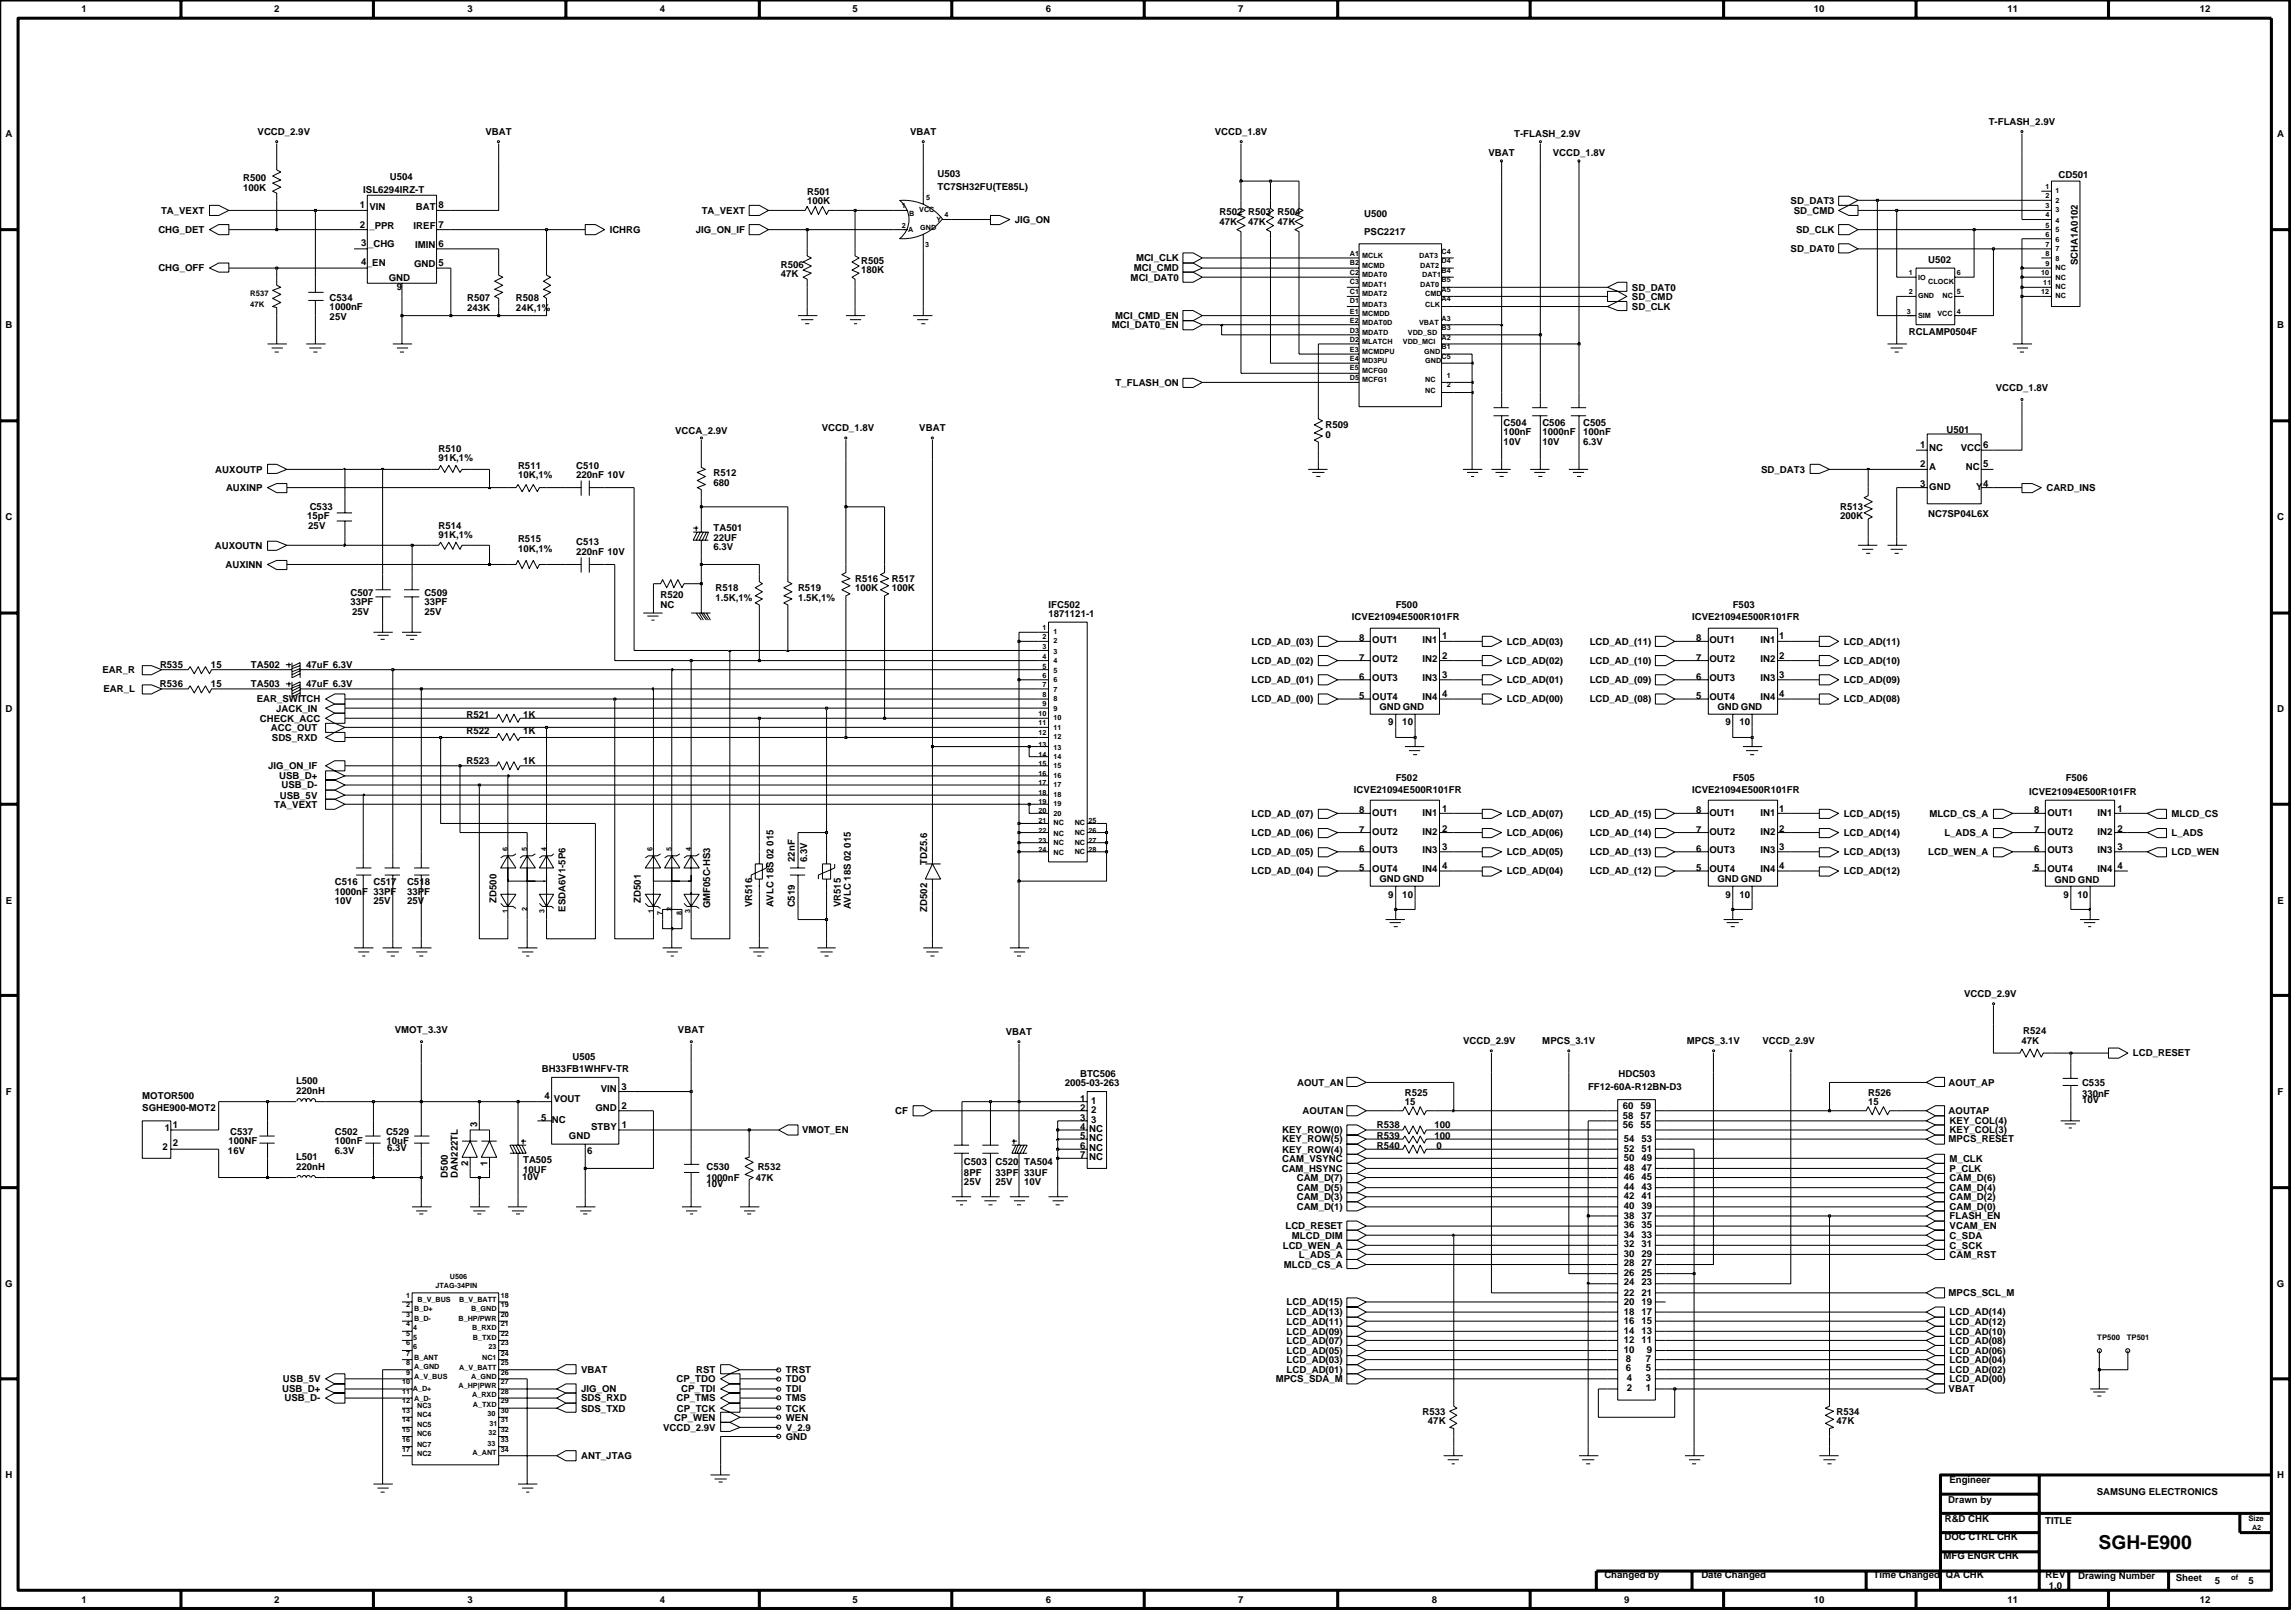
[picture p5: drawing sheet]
<svg xmlns="http://www.w3.org/2000/svg" width="192mm" height="135mm" viewBox="0 0 192 135" stroke-linecap="round" stroke-linejoin="round" font-family="sans-serif">
<defs><g id="words">
<text font-size="1.6" x="175.5" y="129.4">SGH-E900</text>
<g font-size=".8">
<text x="6.8" y="1">1</text>
<text x="22.9" y="1">2</text>
<text x="39.1" y="1">3</text>
<text x="55.2" y="1">4</text>
<text x="71.3" y="1">5</text>
<text x="87.4" y="1">6</text>
<text x="103.5" y="1">7</text>
<text x="151.7" y="1">10</text>
<text x="167.8" y="1">11</text>
<text x="183.9" y="1">12</text>
<text x=".5" y="11.4">A</text>
<text x="21.5" y="11.3">VCCD_2.9V</text>
<text x="40.6" y="11.3">VBAT</text>
<text x="76.1" y="11.3">VBAT</text>
<text x="101.6" y="11.3">VCCD_1.8V</text>
<text x="126.6" y="11.4">T-FLASH_2.9V</text>
<text x="166.3" y="10.4">T-FLASH_2.9V</text>
<text x="190.4" y="11.4">A</text>
<text x="13.5" y="17.9">TA_VEXT</text>
<text x="20.3" y="15.1">R500</text>
<text x="20.3" y="16">100K</text>
<text x="30.1" y="17.4">1</text>
<text x="30.4" y="16.1">ISL6294IRZ-T</text>
<text x="30.9" y="17.5">VIN</text>
<text x="32.6" y="15.1">U504</text>
<text x="34.8" y="17.5">BAT</text>
<text x="36.7" y="17.4">8</text>
<text x="58.7" y="17.9">TA_VEXT</text>
<text x="67.5" y="16.3">R501</text>
<text x="67.5" y="17.1">100K</text>
<text x="78.4" y="15.8">TC7SH32FU(TE85L)</text>
<text x="78.4" y="14.8">U503</text>
<text x="124.5" y="13.1">VBAT</text>
<text x="129.8" y="13.1">VCCD_1.8V</text>
<text x="149.7" y="17">SD_DAT3</text>
<text x="150" y="17.9">SD_CMD</text>
<text x="172.1" y="14.9">CD501</text>
<text x="13.2" y="22.7">CHG_OFF</text>
<text x="13.2" y="19.5">CHG_DET</text>
<text x="30.1" y="19">2</text>
<text x="30.2" y="20.5">3</text>
<text x="30.2" y="22.2">4_EN</text>
<text x="30.8" y="20.7">_CHG</text>
<text x="30.9" y="19.1">_PPR</text>
<text x="32.5" y="23.5">GND</text>
<text x="34.6" y="19.1">IREF</text>
<text x="34.6" y="22.4">GND</text>
<text x="34.7" y="20.7">IMIN</text>
<text x="36.7" y="20.6">6</text>
<text x="36.7" y="19">7</text>
<text x="36.7" y="22.2">5</text>
<text x="51" y="19.5">ICHRG</text>
<text x="58.2" y="19.5">JIG_ON_IF</text>
<text x="65.3" y="22.4">R506</text>
<text x="65.3" y="23.2">47K</text>
<text x="72" y="22.1">R505</text>
<text x="72" y="22.8">180K</text>
<text x="84.9" y="18.6">JIG_ON</text>
<text x="94.5" y="23.5">MCI_DAT0</text>
<text x="94.8" y="22.7">MCI_CMD</text>
<text x="95" y="21.8">MCI_CLK</text>
<text x="102" y="18">R502 R503 R504</text>
<text x="102" y="18.8">47K</text>
<text x="104.4" y="18.8">47K</text>
<text x="106.8" y="18.8">47K</text>
<text x="114.1" y="18.2">U500</text>
<text x="114.1" y="19.6">PSC2217</text>
<text x="149.7" y="21.1">SD_DAT0</text>
<text x="150.2" y="19.5">SD_CLK</text>
<text x="161.2" y="22">U502</text>
<text x="173.7" y="22.2" transform="rotate(-90 173.7 22.2)">SCHA1A0102</text>
<text x=".5" y="27.4">B</text>
<text x="27.6" y="25.2">C534</text>
<text x="27.6" y="25.9">1000nF</text>
<text x="27.6" y="26.8">25V</text>
<text x="33.2" y="24.2">9</text>
<text x="39.1" y="25.2">R507</text>
<text x="39.1" y="26">243K</text>
<text x="43.1" y="26">24K,1%</text>
<text x="43.1" y="25.2">R508</text>
<text x="93" y="27.4">MCI_DAT0_EN</text>
<text x="93.2" y="26.7">MCI_CMD_EN</text>
<text x="136.5" y="25.9">SD_CLK</text>
<text x="136.5" y="25.1">SD_CMD</text>
<text x="136.5" y="24.3">SD_DAT0</text>
<text x="159.6" y="28">RCLAMP0504F</text>
<text x="190.4" y="27.4">B</text>
<text x="93.3" y="32.2">T_FLASH_ON</text>
<text x="110.8" y="35.8">R509</text>
<text x="125.7" y="35.6">C504</text>
<text x="129" y="35.6">C506</text>
<text x="132.4" y="35.6">C505</text>
<text x="166.9" y="32.7">VCCD_1.8V</text>
<text x="18" y="39.5">AUXOUTP</text>
<text x="18.9" y="41">AUXINP</text>
<text x="36.7" y="38.6">91K,1%</text>
<text x="36.7" y="37.8">R510</text>
<text x="43.3" y="39.2">R511</text>
<text x="43.3" y="40">10K,1%</text>
<text x="48.2" y="39.2">C510</text>
<text x="48.2" y="40">220nF 10V</text>
<text x="56.4" y="36.3">VCCA_2.9V</text>
<text x="59.7" y="39.8">R512</text>
<text x="59.7" y="40.6">680</text>
<text x="68.7" y="36">VCCD_1.8V</text>
<text x="76.9" y="36">VBAT</text>
<text x="110.8" y="36.6">0</text>
<text x="125.7" y="36.4">100nF</text>
<text x="125.7" y="37.2">10V</text>
<text x="129" y="37.2">10V</text>
<text x="129" y="36.4">1000nF</text>
<text x="132.4" y="36.4">100nF</text>
<text x="132.4" y="37.2">6.3V</text>
<text x="147.3" y="39.5">SD_DAT3</text>
<text x="160.5" y="39.1">2</text>
<text x="160.5" y="40.7">3</text>
<text x="160.5" y="37.5">1</text>
<text x="161.3" y="39.3">A</text>
<text x="161.3" y="40.9">GND</text>
<text x="161.3" y="37.7">NC</text>
<text x="162.8" y="36.2">U501</text>
<text x="163.9" y="37.7">VCC</text>
<text x="164.4" y="39.3">NC</text>
<text x="165.2" y="40.9">Y</text>
<text x="165.8" y="39.1">5</text>
<text x="165.8" y="37.5">6</text>
<text x="165.8" y="40.7">4</text>
<text x="171.1" y="41">CARD_INS</text>
<text x=".5" y="43.5">C</text>
<text x="18" y="45.9">AUXOUTN</text>
<text x="18.9" y="47.5">AUXINN</text>
<text x="25.7" y="43.4">15pF</text>
<text x="25.8" y="44.2">25V</text>
<text x="25.9" y="42.6">C533</text>
<text x="36.7" y="44.2">R514</text>
<text x="36.7" y="45">91K,1%</text>
<text x="43.3" y="45.3">R515</text>
<text x="43.3" y="46.2">10K,1%</text>
<text x="48.2" y="46.4">220nF 10V</text>
<text x="48.2" y="45.6">C513</text>
<text x="59.7" y="46">6.3V</text>
<text x="59.7" y="45.2">22UF</text>
<text x="59.7" y="44.4">TA501</text>
<text x="153.9" y="42.6">R513</text>
<text x="153.9" y="43.4">200K</text>
<text x="161.2" y="43.2">NC7SP04L6X</text>
<text x="190.4" y="43.5">C</text>
<text x="29.3" y="49.8">C507</text>
<text x="29.3" y="50.6">33PF</text>
<text x="29.4" y="51.4">25V</text>
<text x="35.5" y="49.8">C509</text>
<text x="35.5" y="50.6">33PF</text>
<text x="35.5" y="51.4">25V</text>
<text x="55.2" y="50">R520</text>
<text x="55.2" y="50.8">NC</text>
<text x="59.8" y="49.4">R518</text>
<text x="59.8" y="50.2">1.5K,1%</text>
<text x="66.7" y="50.2">1.5K,1%</text>
<text x="66.7" y="49.4">R519</text>
<text x="71.5" y="49.4">100K</text>
<text x="71.5" y="48.6">R516</text>
<text x="74.6" y="49.4">100K</text>
<text x="74.6" y="48.6">R517</text>
<text x="87.7" y="51.6">1871121-1</text>
<text x="87.7" y="50.8">IFC502</text>
<text x="104.7" y="53.9">LCD_AD_(03)</text>
<text x="113" y="51.9">ICVE21094E500R101FR</text>
<text x="113.6" y="53.6">8</text>
<text x="114.7" y="53.7">OUT1</text>
<text x="116.7" y="50.8">F500</text>
<text x="118.9" y="53.7">IN1</text>
<text x="120.6" y="53.4">1</text>
<text x="126" y="53.9">LCD_AD(03)</text>
<text x="132.9" y="53.9">LCD_AD_(11)</text>
<text x="141.5" y="51.9">ICVE21094E500R101FR</text>
<text x="141.8" y="53.6">8</text>
<text x="142.9" y="53.7">OUT1</text>
<text x="144.9" y="50.8">F503</text>
<text x="147.2" y="53.7">IN1</text>
<text x="148.8" y="53.4">1</text>
<text x="154.2" y="53.9">LCD_AD(11)</text>
<text x=".5" y="59.5">D</text>
<text x="8.6" y="56.3">EAR_R</text>
<text x="8.7" y="57.9">EAR_L</text>
<text x="13.4" y="57.4">R536</text>
<text x="13.4" y="55.8">R535</text>
<text x="17.6" y="55.8">15</text>
<text x="17.6" y="57.4">15</text>
<text x="21" y="57.4">TA503</text>
<text x="21" y="55.8">TA502</text>
<text x="21.5" y="58.7">EAR_SWITCH</text>
<text x="23.1" y="59.5">JACK_IN</text>
<text x="25.6" y="57.4">47uF 6.3V</text>
<text x="25.6" y="55.8">47uF 6.3V</text>
<text x="104.7" y="57.1">LCD_AD_(01)</text>
<text x="104.7" y="55.5">LCD_AD_(02)</text>
<text x="104.7" y="58.7">LCD_AD_(00)</text>
<text x="113.6" y="58.4">5</text>
<text x="113.6" y="56.8">6</text>
<text x="113.6" y="55.2">7</text>
<text x="114.7" y="58.5">OUT4</text>
<text x="114.7" y="56.9">OUT3</text>
<text x="114.7" y="55.3">OUT2</text>
<text x="115.3" y="59.3">GND GND</text>
<text x="118.9" y="55.3">IN2</text>
<text x="118.9" y="56.9">IN3</text>
<text x="118.9" y="58.5">IN4</text>
<text x="120.6" y="55">2</text>
<text x="120.6" y="56.6">3</text>
<text x="120.6" y="58.3">4</text>
<text x="126" y="55.5">LCD_AD(02)</text>
<text x="126" y="57.1">LCD_AD(01)</text>
<text x="126" y="58.7">LCD_AD(00)</text>
<text x="132.9" y="55.5">LCD_AD_(10)</text>
<text x="132.9" y="57.1">LCD_AD_(09)</text>
<text x="132.9" y="58.7">LCD_AD_(08)</text>
<text x="141.8" y="58.4">5</text>
<text x="141.8" y="56.8">6</text>
<text x="141.8" y="55.2">7</text>
<text x="142.9" y="58.5">OUT4</text>
<text x="142.9" y="56.9">OUT3</text>
<text x="142.9" y="55.3">OUT2</text>
<text x="143.6" y="59.3">GND GND</text>
<text x="147.2" y="55.3">IN2</text>
<text x="147.2" y="56.9">IN3</text>
<text x="147.2" y="58.5">IN4</text>
<text x="148.8" y="55">2</text>
<text x="148.8" y="56.6">3</text>
<text x="148.8" y="58.3">4</text>
<text x="154.2" y="55.5">LCD_AD(10)</text>
<text x="154.2" y="57.1">LCD_AD(09)</text>
<text x="154.2" y="58.7">LCD_AD(08)</text>
<text x="190.4" y="59.5">D</text>
<text x="21.7" y="60.3">CHECK_ACC</text>
<text x="22.4" y="64.3">JIG_ON_IF</text>
<text x="22.6" y="61.1">ACC_OUT</text>
<text x="22.7" y="61.9">SDS_RXD</text>
<text x="23.3" y="65.1">USB_D+</text>
<text x="23.5" y="65.9">USB_D-</text>
<text x="39" y="63.8">R523</text>
<text x="39" y="61.4">R522</text>
<text x="39" y="60">R521</text>
<text x="43.7" y="63.8">1K</text>
<text x="43.7" y="61.4">1K</text>
<text x="43.7" y="60">1K</text>
<text x="116.1" y="60.6">9</text>
<text x="116.7" y="65.3">F502</text>
<text x="117.3" y="60.6">10</text>
<text x="144.3" y="60.6">9</text>
<text x="144.9" y="65.3">F505</text>
<text x="145.4" y="60.6">10</text>
<text x="172.7" y="65.3">F506</text>
<text x="22.9" y="67.5">TA_VEXT</text>
<text x="23.4" y="66.7">USB_5V</text>
<text x="104.7" y="68.3">LCD_AD_(07)</text>
<text x="104.7" y="69.9">LCD_AD_(06)</text>
<text x="104.7" y="71.5">LCD_AD_(05)</text>
<text x="113.2" y="66.3">ICVE21094E500R101FR</text>
<text x="113.6" y="71.2">6</text>
<text x="113.6" y="69.6">7</text>
<text x="113.6" y="68">8</text>
<text x="114.7" y="71.3">OUT3</text>
<text x="114.7" y="69.8">OUT2</text>
<text x="114.7" y="68.2">OUT1</text>
<text x="118.9" y="68.2">IN1</text>
<text x="118.9" y="69.8">IN2</text>
<text x="118.9" y="71.3">IN3</text>
<text x="120.6" y="67.9">1</text>
<text x="120.6" y="69.5">2</text>
<text x="120.6" y="71">3</text>
<text x="126" y="68.3">LCD_AD(07)</text>
<text x="126" y="69.9">LCD_AD(06)</text>
<text x="126" y="71.5">LCD_AD(05)</text>
<text x="132.9" y="68.3">LCD_AD_(15)</text>
<text x="132.9" y="69.9">LCD_AD_(14)</text>
<text x="132.9" y="71.5">LCD_AD_(13)</text>
<text x="141.5" y="66.3">ICVE21094E500R101FR</text>
<text x="141.8" y="71.2">6</text>
<text x="141.8" y="69.6">7</text>
<text x="141.8" y="68">8</text>
<text x="142.9" y="71.3">OUT3</text>
<text x="142.9" y="69.8">OUT2</text>
<text x="142.9" y="68.2">OUT1</text>
<text x="147.2" y="68.2">IN1</text>
<text x="147.2" y="69.8">IN2</text>
<text x="147.2" y="71.3">IN3</text>
<text x="148.8" y="67.9">1</text>
<text x="148.8" y="69.5">2</text>
<text x="148.8" y="71">3</text>
<text x="154.2" y="68.3">LCD_AD(15)</text>
<text x="154.2" y="69.9">LCD_AD(14)</text>
<text x="154.2" y="71.5">LCD_AD(13)</text>
<text x="161.2" y="71.5">LCD_WEN_A</text>
<text x="161.3" y="68.3">MLCD_CS_A</text>
<text x="162.6" y="69.9">L_ADS_A</text>
<text x="169.7" y="66.5">ICVE21094E500R101FR</text>
<text x="170.1" y="71.2">6</text>
<text x="170.1" y="69.6">7</text>
<text x="170.1" y="68">8</text>
<text x="171.2" y="71.3">OUT3</text>
<text x="171.2" y="69.8">OUT2</text>
<text x="171.2" y="68.2">OUT1</text>
<text x="175.4" y="68.2">IN1</text>
<text x="175.4" y="69.8">IN2</text>
<text x="175.4" y="71.3">IN3</text>
<text x="177" y="67.9">1</text>
<text x="177" y="69.5">2</text>
<text x="177" y="71">3</text>
<text x="181.6" y="68.3">MLCD_CS</text>
<text x="181.6" y="69.9">L_ADS</text>
<text x="181.6" y="71.5">LCD_WEN</text>
<text x=".5" y="75.5">E</text>
<text x="28" y="74.8">1000nF 33PF</text>
<text x="28" y="74">C516</text>
<text x="28" y="75.6">10V</text>
<text x="31.2" y="75.6">25V</text>
<text x="31.2" y="74">C517</text>
<text x="34" y="74.8">33PF</text>
<text x="34" y="75.6">25V</text>
<text x="34" y="74">C518</text>
<text x="41.5" y="75.5" transform="rotate(-90 41.5 75.5)">ZD500</text>
<text x="47.3" y="76.2" transform="rotate(-90 47.3 76.2)">ESDA6V1-5P6</text>
<text x="53.6" y="75.5" transform="rotate(-90 53.6 75.5)">ZD501</text>
<text x="59.4" y="75.9" transform="rotate(-90 59.4 75.9)">GMF05C-HS3</text>
<text x="62.9" y="75.8" transform="rotate(-90 62.9 75.8)">VR516</text>
<text x="64.7" y="75.8" transform="rotate(-90 64.7 75.8)">AVLC 18S 02 015</text>
<text x="66.5" y="75.8" transform="rotate(-90 66.5 75.8)">C519</text>
<text x="66.5" y="72" transform="rotate(-90 66.5 72)">22nF</text>
<text x="67.5" y="72" transform="rotate(-90 67.5 72)">6.3V</text>
<text x="70.3" y="75.8" transform="rotate(-90 70.3 75.8)">VR515</text>
<text x="71.2" y="76" transform="rotate(-90 71.2 76)">AVLC 18S 02 015</text>
<text x="77.5" y="76.2" transform="rotate(-90 77.5 76.2)">ZD502</text>
<text x="77.5" y="72.3" transform="rotate(-90 77.5 72.3)">TDZ5.6</text>
<text x="104.7" y="73.1">LCD_AD_(04)</text>
<text x="113.6" y="72.8">5</text>
<text x="114.7" y="72.9">OUT4</text>
<text x="115.3" y="73.8">GND GND</text>
<text x="116.1" y="75.1">9</text>
<text x="117.3" y="75.1">10</text>
<text x="118.9" y="72.9">IN4</text>
<text x="120.6" y="72.6">4</text>
<text x="126" y="73.1">LCD_AD(04)</text>
<text x="132.9" y="73.1">LCD_AD_(12)</text>
<text x="141.8" y="72.8">5</text>
<text x="142.9" y="72.9">OUT4</text>
<text x="143.6" y="73.8">GND GND</text>
<text x="144.3" y="75.1">9</text>
<text x="145.4" y="75.1">10</text>
<text x="147.2" y="72.9">IN4</text>
<text x="148.8" y="72.6">4</text>
<text x="154.2" y="73.1">LCD_AD(12)</text>
<text x="170.1" y="72.8">5</text>
<text x="171.2" y="72.9">OUT4</text>
<text x="171.8" y="73.8">GND GND</text>
<text x="172.5" y="75.1">9</text>
<text x="173.7" y="75.1">10</text>
<text x="175.4" y="72.9">IN4</text>
<text x="177" y="72.6">4</text>
<text x="190.4" y="75.5">E</text>
<text x="164.2" y="83.3">VCCD_2.9V</text>
<text x="33" y="86.4">VMOT_3.3V</text>
<text x="45.3" y="89.6">BH33FB1WHFV-TR</text>
<text x="47.9" y="88.6">U505</text>
<text x="56.7" y="86.4">VBAT</text>
<text x="84.1" y="86.5">VBAT</text>
<text x="122.3" y="87.3">VCCD_2.9V</text>
<text x="129" y="87.3">MPCS_3.1V</text>
<text x="141" y="87.3">MPCS_3.1V</text>
<text x="147.4" y="87.3">VCCD_2.9V</text>
<text x="169" y="87.2">47K</text>
<text x="169.2" y="86.4">R524</text>
<text x="178.3" y="88.3">LCD_RESET</text>
<text x=".5" y="91.5">F</text>
<text x="11.9" y="91.8">MOTOR500</text>
<text x="11.9" y="92.8">SGHE900-MOT2</text>
<text x="13.8" y="94.5">1</text>
<text x="14.5" y="95.8">2</text>
<text x="14.5" y="94.2">1</text>
<text x="19.1" y="95.6">100NF</text>
<text x="19.3" y="94.9">C537</text>
<text x="24.8" y="90.6">L500</text>
<text x="24.8" y="91.4">220nH</text>
<text x="28" y="94.9">C502</text>
<text x="28" y="95.6">100nF</text>
<text x="32.3" y="94.9">C529</text>
<text x="32.3" y="95.6">10uF</text>
<text x="39.9" y="94.2" transform="rotate(-90 39.9 94.2)">3</text>
<text x="45.2" y="93.7">5</text>
<text x="45.5" y="91.8">4</text>
<text x="46.2" y="93.8">NC</text>
<text x="46.3" y="92.1">VOUT</text>
<text x="47.6" y="95.2">GND</text>
<text x="49.4" y="94.4">STBY</text>
<text x="49.8" y="92.8">GND</text>
<text x="50.2" y="91.2">VIN</text>
<text x="52" y="91.1">3</text>
<text x="52" y="92.7">2</text>
<text x="52" y="94.3">1</text>
<text x="67.1" y="94.7">VMOT_EN</text>
<text x="74.8" y="93.1">CF</text>
<text x="89" y="90.8">2005-03-263</text>
<text x="90.3" y="90">BTC506</text>
<text x="90.3" y="92.1">1</text>
<text x="90.3" y="92.8">2</text>
<text x="90.3" y="93.7">3</text>
<text x="90.3" y="94.4">4</text>
<text x="90.3" y="95.2">5</text>
<text x="91.1" y="94.6">NC</text>
<text x="91.1" y="95.4">NC</text>
<text x="91.2" y="92.2">1</text>
<text x="91.2" y="93">2</text>
<text x="91.2" y="93.8">3</text>
<text x="107.2" y="95.5">KEY_ROW(5)</text>
<text x="107.2" y="94.7">KEY_ROW(0)</text>
<text x="108.5" y="90.8">AOUT_AN</text>
<text x="108.9" y="93.1">AOUTAN</text>
<text x="115.1" y="94.3">R538</text>
<text x="115.1" y="95.2">R539</text>
<text x="117.5" y="92.3">15</text>
<text x="117.5" y="91.6">R525</text>
<text x="119.9" y="94.3">100</text>
<text x="119.9" y="95.2">100</text>
<text x="132.8" y="91.1">FF12-60A-R12BN-D3</text>
<text x="135.3" y="90">HDC503</text>
<text x="135.7" y="94.2">56</text>
<text x="135.7" y="93.5">58</text>
<text x="135.7" y="92.7">60</text>
<text x="135.8" y="95.4">54</text>
<text x="137.2" y="93.5">57</text>
<text x="137.2" y="92.7">59</text>
<text x="137.2" y="94.2">55</text>
<text x="137.3" y="95.4">53</text>
<text x="156.2" y="91.6">R526</text>
<text x="156.2" y="92.3">15</text>
<text x="162.9" y="90.8">AOUT_AP</text>
<text x="162.9" y="93.1">AOUTAP</text>
<text x="162.9" y="95.5">MPCS_RESET</text>
<text x="163" y="94.7">KEY_COL(3)</text>
<text x="163" y="94">KEY_COL(4)</text>
<text x="174.1" y="92.2">10V</text>
<text x="174.1" y="91.7">330nF</text>
<text x="174.1" y="90.8">C535</text>
<text x="190.4" y="91.5">F</text>
<text x="13.6" y="96.1">2</text>
<text x="19.1" y="96.5">16V</text>
<text x="24.8" y="97">L501</text>
<text x="24.8" y="97.8">220nH</text>
<text x="28" y="96.5">6.3V</text>
<text x="32.4" y="96.2">6.3V</text>
<text x="37.4" y="98.4" transform="rotate(-90 37.4 98.4)">D500</text>
<text x="38.3" y="98.4" transform="rotate(-90 38.3 98.4)">DAN222TL</text>
<text x="39.1" y="97.5" transform="rotate(-90 39.1 97.5)">2</text>
<text x="40.8" y="97.5" transform="rotate(-90 40.8 97.5)">1</text>
<text x="43.7" y="98.6">10V</text>
<text x="43.7" y="98.1">10UF</text>
<text x="43.7" y="97.2">TA505</text>
<text x="49.1" y="96.4">6</text>
<text x="59.1" y="98.7">1000nF</text>
<text x="59.1" y="97.8">C530</text>
<text x="59.1" y="99.2">10V</text>
<text x="63.2" y="98.7">47K</text>
<text x="63.4" y="97.8">R532</text>
<text x="80.6" y="97.4">C503</text>
<text x="80.6" y="98.2">8PF</text>
<text x="80.6" y="99">25V</text>
<text x="83.2" y="97.4">C520 TA504</text>
<text x="83.2" y="98.2">33PF 33UF</text>
<text x="83.2" y="99">25V</text>
<text x="85.6" y="99">10V</text>
<text x="90.3" y="96">6</text>
<text x="90.3" y="96.8">7</text>
<text x="91.1" y="97">NC</text>
<text x="91.1" y="96.2">NC</text>
<text x="107.2" y="97.9">CAM_HSYNC</text>
<text x="107.2" y="96.3">KEY_ROW(4)</text>
<text x="107.2" y="97.1">CAM_VSYNC</text>
<text x="108.4" y="100.3">CAM_D(3)</text>
<text x="108.4" y="101.2">CAM_D(1)</text>
<text x="108.4" y="98.7">CAM_D(7)</text>
<text x="108.4" y="99.5">CAM_D(5)</text>
<text x="115.1" y="96">R540</text>
<text x="120.1" y="96">0</text>
<text x="135.8" y="97">50</text>
<text x="135.8" y="96.3">52</text>
<text x="135.8" y="100.3">42</text>
<text x="135.8" y="99.5">44</text>
<text x="135.8" y="98.6">46</text>
<text x="135.8" y="97.9">48</text>
<text x="135.8" y="101.9">38</text>
<text x="135.8" y="101">40</text>
<text x="137.3" y="97">49</text>
<text x="137.3" y="96.3">51</text>
<text x="137.3" y="100.3">41</text>
<text x="137.3" y="99.5">43</text>
<text x="137.3" y="98.6">45</text>
<text x="137.3" y="97.9">47</text>
<text x="137.3" y="101.9">37</text>
<text x="137.3" y="101">39</text>
<text x="163" y="101.9">FLASH_EN</text>
<text x="163" y="100.3">CAM_D(2)</text>
<text x="163" y="99.5">CAM_D(4)</text>
<text x="163" y="98.7">CAM_D(6)</text>
<text x="163" y="97.9">P_CLK</text>
<text x="163" y="97.1">M_CLK</text>
<text x="163" y="101.2">CAM_D(0)</text>
<text x=".4" y="107.6">G</text>
<text x="107.3" y="104.4">LCD_WEN_A</text>
<text x="107.3" y="106">MLCD_CS_A</text>
<text x="107.5" y="102.8">LCD_RESET</text>
<text x="108" y="103.5">MLCD_DIM</text>
<text x="108.6" y="105.1">L_ADS_A</text>
<text x="135.8" y="103.5">34</text>
<text x="135.8" y="102.6">36</text>
<text x="135.8" y="105.8">28</text>
<text x="135.8" y="105.1">30</text>
<text x="135.8" y="104.2">32</text>
<text x="135.8" y="107.4">24</text>
<text x="135.8" y="106.7">26</text>
<text x="137.3" y="102.6">35</text>
<text x="137.3" y="105.8">27</text>
<text x="137.3" y="105.1">29</text>
<text x="137.3" y="104.2">31</text>
<text x="137.3" y="103.5">33</text>
<text x="137.3" y="107.4">23</text>
<text x="137.3" y="106.7">25</text>
<text x="163" y="104.4">C_SCK</text>
<text x="163" y="103.5">C_SDA</text>
<text x="163" y="105.1">CAM_RST</text>
<text x="163" y="102.8">VCAM_EN</text>
<text x="190.4" y="107.6">G</text>
<text x="107.6" y="111.6">LCD_AD(09)</text>
<text x="107.6" y="113.2">LCD_AD(05)</text>
<text x="107.6" y="109.1">LCD_AD(15)</text>
<text x="107.6" y="113.9">LCD_AD(03)</text>
<text x="107.6" y="112.3">LCD_AD(07)</text>
<text x="107.6" y="109.9">LCD_AD(13)</text>
<text x="107.6" y="110.7">LCD_AD(11)</text>
<text x="135.8" y="109">20</text>
<text x="135.8" y="108.3">22</text>
<text x="135.8" y="112.3">12</text>
<text x="135.8" y="111.5">14</text>
<text x="135.8" y="110.7">16</text>
<text x="135.8" y="109.9">18</text>
<text x="135.8" y="113.1">10</text>
<text x="135.9" y="113.9">8</text>
<text x="137.3" y="108.3">21</text>
<text x="137.3" y="111.5">13</text>
<text x="137.3" y="110.7">15</text>
<text x="137.3" y="109.9">17</text>
<text x="137.3" y="109">19</text>
<text x="137.3" y="112.3">11</text>
<text x="137.6" y="113.9">7</text>
<text x="137.7" y="113.1">9</text>
<text x="162.9" y="108.3">MPCS_SCL_M</text>
<text x="163" y="113.9">LCD_AD(04)</text>
<text x="163" y="113.2">LCD_AD(06)</text>
<text x="163" y="112.3">LCD_AD(08)</text>
<text x="163" y="111.6">LCD_AD(10)</text>
<text x="163" y="110.7">LCD_AD(12)</text>
<text x="163" y="109.9">LCD_AD(14)</text>
<text x="23.6" y="116.4">USB_D+</text>
<text x="23.7" y="115.5">USB_5V</text>
<text x="23.8" y="117.1">USB_D-</text>
<text x="48.6" y="114.8">VBAT</text>
<text x="48.6" y="116.4">JIG_ON</text>
<text x="48.6" y="117.1">SDS_RXD</text>
<text x="48.6" y="118">SDS_TXD</text>
<text x="55.4" y="119.6">VCCD_2.9V</text>
<text x="56.4" y="118.7">CP_WEN</text>
<text x="56.6" y="115.5">CP_TDO</text>
<text x="56.6" y="117.1">CP_TMS</text>
<text x="56.6" y="118">CP_TCK</text>
<text x="57" y="116.4">CP_TDI</text>
<text x="58.2" y="114.8">RST</text>
<text x="65.7" y="118.7">WEN</text>
<text x="65.7" y="119.6">V_2.9</text>
<text x="65.7" y="115.5">TDO</text>
<text x="65.7" y="114.8">TRST</text>
<text x="65.7" y="117.1">TMS</text>
<text x="65.7" y="116.4">TDI</text>
<text x="65.7" y="118">TCK</text>
<text x="106.7" y="115.5">MPCS_SDA_M</text>
<text x="107.6" y="114.8">LCD_AD(01)</text>
<text x="118.9" y="118.3">R533</text>
<text x="119.4" y="119">47K</text>
<text x="135.9" y="114.6">6</text>
<text x="136" y="115.4">4</text>
<text x="136" y="116.2">2</text>
<text x="137.6" y="114.6">5</text>
<text x="137.6" y="115.4">3</text>
<text x="137.6" y="116.2">1</text>
<text x="153.6" y="119">47K</text>
<text x="153.6" y="118.3">R534</text>
<text x="162.9" y="116.4">VBAT</text>
<text x="163" y="115.5">LCD_AD(00)</text>
<text x="163" y="114.8">LCD_AD(02)</text>
<text x=".5" y="123.6">H</text>
<text x="48.6" y="122">ANT_JTAG</text>
<text x="65.7" y="120.3">GND</text>
<text x="162.9" y="125.6">Drawn by</text>
<text x="163" y="124">Engineer</text>
<text x="175.3" y="124.9">SAMSUNG ELECTRONICS</text>
<text x="190.4" y="123.6">H</text>
<text x="134.1" y="131.9">Changed by</text>
<text x="142.3" y="131.9">Date Changed</text>
<text x="156.7" y="131.9">Time Changed</text>
<text x="162.5" y="130.3">MFG ENGR CHK</text>
<text x="162.6" y="128.7">DOC CTRL CHK</text>
<text x="162.6" y="127.2">R&amp;D CHK</text>
<text x="162.7" y="131.9">QA CHK</text>
<text x="171" y="127.4">TITLE</text>
<text x="171" y="131.9">REV</text>
<text x="173.8" y="131.9">Drawing Number</text>
<text x="6.8" y="134">1</text>
<text x="22.9" y="134">2</text>
<text x="39.1" y="134">3</text>
<text x="55.2" y="134">4</text>
<text x="71.3" y="134">5</text>
<text x="87.4" y="134">6</text>
<text x="103.5" y="134">7</text>
<text x="119.7" y="134">8</text>
<text x="135.8" y="134">9</text>
<text x="151.7" y="134">10</text>
<text x="167.8" y="134">11</text>
<text x="171.3" y="132.8">1.0</text>
<text x="181.9" y="132.1">Sheet</text>
<text x="183.9" y="134">12</text>
<text x="185.2" y="132.3">5</text>
<text x="188" y="132.3">5</text>
</g>
<g font-size=".6">
<text x="75.4" y="17.4">1</text>
<text x="76.9" y="17.8">VCC</text>
<text x="77.5" y="16.7">5</text>
<text x="171" y="15.8">1</text>
<text x="171" y="16.6">2</text>
<text x="171" y="17.4">3</text>
<text x="171.9" y="16.1">1</text>
<text x="171.9" y="17">2</text>
<text x="171.9" y="17.8">3</text>
<text x="75.4" y="19">2</text>
<text x="75.9" y="19.4">A</text>
<text x="76" y="18.1">B</text>
<text x="76.9" y="19.2">GND</text>
<text x="77.4" y="20.6">3</text>
<text x="78.3" y="18.5">Y</text>
<text x="79" y="18.2">4</text>
<text x="112.9" y="23">C2</text>
<text x="112.9" y="23.8">C3</text>
<text x="112.9" y="21.4">A1</text>
<text x="112.9" y="22.2">B2</text>
<text x="113.9" y="22.4">MCMD</text>
<text x="113.9" y="23.2">MDAT0</text>
<text x="113.9" y="21.6">MCLK</text>
<text x="118.7" y="21.6">DAT3</text>
<text x="118.7" y="22.4">DAT2</text>
<text x="118.9" y="23.2">DAT1</text>
<text x="120.5" y="23.6">B5</text>
<text x="120.5" y="22.8">B4</text>
<text x="120.5" y="22">D4</text>
<text x="120.5" y="21.2">C4</text>
<text x="159.6" y="23">1</text>
<text x="160.4" y="23.4">IO</text>
<text x="161.2" y="23.8">CLOCK</text>
<text x="163.6" y="23">6</text>
<text x="170.7" y="23">10</text>
<text x="170.8" y="23.8">11</text>
<text x="171" y="18.2">4</text>
<text x="171" y="19">5</text>
<text x="171" y="19.8">6</text>
<text x="171" y="20.6">7</text>
<text x="171" y="21.4">8</text>
<text x="171" y="22.2">9</text>
<text x="171.9" y="19.4">5</text>
<text x="171.9" y="20.2">6</text>
<text x="171.9" y="21">7</text>
<text x="171.9" y="21.8">8</text>
<text x="171.9" y="22.6">NC</text>
<text x="171.9" y="23.4">NC</text>
<text x="171.9" y="18.6">4</text>
<text x="20.9" y="25.6">47K</text>
<text x="20.9" y="24.8">R537</text>
<text x="112.9" y="27.8">D3</text>
<text x="112.9" y="28.6">D2</text>
<text x="112.9" y="26.2">E1</text>
<text x="112.9" y="29.4">E3</text>
<text x="112.9" y="27">E2</text>
<text x="112.9" y="24.6">C1</text>
<text x="112.9" y="25.4">D1</text>
<text x="113.9" y="25.6">MDAT3</text>
<text x="113.9" y="28">MDATD</text>
<text x="113.9" y="28.7">MLATCH</text>
<text x="113.9" y="26.4">MCMDD</text>
<text x="113.9" y="29.6">MCMDPU</text>
<text x="113.9" y="27.1">MDAT0D</text>
<text x="113.9" y="24">MDAT1</text>
<text x="113.9" y="24.8">MDAT2</text>
<text x="117.3" y="28.7">VDD_MCI</text>
<text x="117.7" y="28">VDD_SD</text>
<text x="118.7" y="27.1">VBAT</text>
<text x="118.7" y="24">DAT0</text>
<text x="119.1" y="29.6">GND</text>
<text x="119.2" y="25.6">CLK</text>
<text x="119.2" y="24.8">CMD</text>
<text x="120.5" y="25.2">A4</text>
<text x="120.5" y="24.4">A5</text>
<text x="120.5" y="26.8">A3</text>
<text x="120.5" y="28.4">A2</text>
<text x="120.5" y="27.6">B3</text>
<text x="120.5" y="29.2">B1</text>
<text x="159.4" y="26.2">3</text>
<text x="159.6" y="24.6">2</text>
<text x="160.4" y="26.5">SIM</text>
<text x="160.4" y="24.9">GND</text>
<text x="162" y="26.4">VCC</text>
<text x="162.4" y="24.9">NC</text>
<text x="163.6" y="24.6">5</text>
<text x="163.6" y="26.2">4</text>
<text x="170.7" y="24.6">12</text>
<text x="171.9" y="24.2">NC</text>
<text x="171.9" y="24.9">NC</text>
<text x="112.9" y="30.2">E4</text>
<text x="112.9" y="30.9">E5</text>
<text x="112.9" y="31.8">D5</text>
<text x="113.9" y="30.4">MD3PU</text>
<text x="113.9" y="31.2">MCFG0</text>
<text x="113.9" y="32">MCFG1</text>
<text x="119.2" y="32">NC</text>
<text x="119.2" y="32.8">NC</text>
<text x="119.2" y="30.4">GND</text>
<text x="120.5" y="30">C5</text>
<text x="121" y="31.6">1</text>
<text x="121" y="32.4">2</text>
<text x="87.2" y="53.4">2</text>
<text x="87.2" y="52.7">1</text>
<text x="88.1" y="53.8">2</text>
<text x="88.1" y="53">1</text>
<text x="86.8" y="59.9">10</text>
<text x="87.2" y="55">4</text>
<text x="87.2" y="55.9">5</text>
<text x="87.2" y="56.6">6</text>
<text x="87.2" y="57.4">7</text>
<text x="87.2" y="58.3">8</text>
<text x="87.2" y="59">9</text>
<text x="87.2" y="54.3">3</text>
<text x="88.1" y="55.4">4</text>
<text x="88.1" y="56.2">5</text>
<text x="88.1" y="57">6</text>
<text x="88.1" y="57.8">7</text>
<text x="88.1" y="58.6">8</text>
<text x="88.1" y="59.4">9</text>
<text x="88.1" y="54.6">3</text>
<text x="86.8" y="64">15</text>
<text x="86.8" y="64.8">16</text>
<text x="86.8" y="65.6">17</text>
<text x="86.8" y="60.6">11</text>
<text x="86.8" y="61.5">12</text>
<text x="86.8" y="62.4">13</text>
<text x="86.8" y="63.2">14</text>
<text x="88.1" y="65">16</text>
<text x="88.1" y="65.8">17</text>
<text x="88.1" y="60.2">10</text>
<text x="88.1" y="61">11</text>
<text x="88.1" y="61.8">12</text>
<text x="88.1" y="62.7">13</text>
<text x="88.1" y="63.4">14</text>
<text x="88.1" y="64.2">15</text>
<text x="42.5" y="71.1" transform="rotate(-90 42.5 71.1)">6</text>
<text x="44.1" y="71.1" transform="rotate(-90 44.1 71.1)">5</text>
<text x="45.7" y="71.1" transform="rotate(-90 45.7 71.1)">4</text>
<text x="54.5" y="71.1" transform="rotate(-90 54.5 71.1)">6</text>
<text x="56.2" y="71.1" transform="rotate(-90 56.2 71.1)">5</text>
<text x="57.8" y="71.1" transform="rotate(-90 57.8 71.1)">4</text>
<text x="86.8" y="70.4">23</text>
<text x="86.8" y="71.2">24</text>
<text x="86.8" y="68.8">21</text>
<text x="86.8" y="69.6">22</text>
<text x="86.8" y="66.5">18</text>
<text x="86.8" y="67.2">19</text>
<text x="86.8" y="68">20</text>
<text x="88.1" y="70.6">NC</text>
<text x="88.1" y="71.4">NC</text>
<text x="88.1" y="69">NC</text>
<text x="88.1" y="69.8">NC</text>
<text x="88.1" y="66.6">18</text>
<text x="88.1" y="67.4">19</text>
<text x="88.1" y="68.2">20</text>
<text x="89.9" y="69">NC</text>
<text x="89.9" y="69.8">NC</text>
<text x="89.9" y="70.6">NC</text>
<text x="89.9" y="71.4">NC</text>
<text x="91" y="68.8">25</text>
<text x="91" y="69.6">26</text>
<text x="91" y="70.4">27</text>
<text x="91" y="71.2">28</text>
<text x="42.5" y="76.3" transform="rotate(-90 42.5 76.3)">1</text>
<text x="44.1" y="76.2" transform="rotate(-90 44.1 76.2)">2</text>
<text x="45.5" y="76.3" transform="rotate(-90 45.5 76.3)">3</text>
<text x="54.6" y="76.3" transform="rotate(-90 54.6 76.3)">1</text>
<text x="55.4" y="76.5" transform="rotate(-90 55.4 76.5)">7</text>
<text x="56.2" y="76.2" transform="rotate(-90 56.2 76.2)">2</text>
<text x="57" y="76.5" transform="rotate(-90 57 76.5)">8</text>
<text x="57.7" y="76.3" transform="rotate(-90 57.7 76.3)">3</text>
<text x="36.4" y="107.6">JTAG-34PIN</text>
<text x="37.6" y="106.9">U506</text>
<text x="34" y="108.5">1</text>
<text x="34" y="113.3">7</text>
<text x="34" y="109.2">2</text>
<text x="34" y="110.1">3</text>
<text x="34" y="110.8">4</text>
<text x="34" y="111.7">5</text>
<text x="34" y="112.4">6</text>
<text x="34.5" y="111.2">4</text>
<text x="34.5" y="112">5</text>
<text x="34.5" y="112.8">6</text>
<text x="34.6" y="113.6">B_ANT</text>
<text x="34.6" y="109.6">B_D+</text>
<text x="34.6" y="110.4">B_D-</text>
<text x="34.9" y="108.8">B_V_BUS</text>
<text x="38.3" y="110.4">B_HP/PWR</text>
<text x="38.4" y="108.8">B_V_BATT</text>
<text x="39.4" y="109.6">B_GND</text>
<text x="39.5" y="111.2">B_RXD</text>
<text x="39.5" y="112">B_TXD</text>
<text x="40.3" y="113.6">NC1</text>
<text x="40.9" y="112.8">23</text>
<text x="41.9" y="113.3">24</text>
<text x="41.9" y="109.2">19</text>
<text x="41.9" y="110.1">20</text>
<text x="41.9" y="110.8">21</text>
<text x="41.9" y="111.7">22</text>
<text x="41.9" y="108.5">18</text>
<text x="41.9" y="112.4">23</text>
<text x="175.4" y="112">TP500</text>
<text x="177.8" y="112">TP501</text>
<text x="33.6" y="117.3">12</text>
<text x="33.6" y="118.1">13</text>
<text x="33.6" y="118.9">14</text>
<text x="33.6" y="119.7">15</text>
<text x="33.6" y="115.7">10</text>
<text x="33.6" y="116.5">11</text>
<text x="34" y="114.1">8</text>
<text x="34" y="114.9">9</text>
<text x="34.5" y="116.3">A_D+</text>
<text x="34.6" y="117.1">A_D-</text>
<text x="34.6" y="114.4">A_GND</text>
<text x="34.6" y="115.2">A_V_BUS</text>
<text x="34.9" y="117.7">NC3</text>
<text x="34.9" y="118.5">NC4</text>
<text x="34.9" y="119.3">NC5</text>
<text x="38.3" y="116">A_HP|PWR</text>
<text x="38.4" y="114.5">A_V_BATT</text>
<text x="39.4" y="115.2">A_GND</text>
<text x="39.5" y="116.8">A_RXD</text>
<text x="39.5" y="117.6">A_TXD</text>
<text x="40.8" y="118.4">30</text>
<text x="40.9" y="120">32</text>
<text x="40.9" y="119.2">31</text>
<text x="41.9" y="114.9">26</text>
<text x="41.9" y="115.7">27</text>
<text x="41.9" y="116.5">28</text>
<text x="41.9" y="117.3">29</text>
<text x="41.9" y="114.1">25</text>
<text x="41.9" y="118.1">30</text>
<text x="41.9" y="118.9">31</text>
<text x="41.9" y="119.7">32</text>
<text x="33.6" y="120.5">16</text>
<text x="33.6" y="121.3">17</text>
<text x="34.9" y="120.9">NC7</text>
<text x="34.9" y="120.1">NC6</text>
<text x="34.9" y="121.7">NC2</text>
<text x="39.5" y="121.6">A_ANT</text>
<text x="40.8" y="120.8">33</text>
<text x="41.9" y="120.5">33</text>
<text x="41.9" y="121.3">34</text>
<text x="188" y="127.1">Size</text>
<text x="188.3" y="127.8">A2</text>
<text x="186.5" y="132">of</text>
</g>
</g></defs>
<g fill="none" stroke="#000" stroke-width=".08">
<path d="M17.5 19.2l.8-.4h.8v.8h-.8zM17.5 17.2h.8l.8 .4-.8 .4h-.8zM23.1 12v2.2l.4 .2-.7 .3 .7 .3-.7 .3 .7 .3-.7 .4 .3 .1v.6M29.6 19.2h1.1M29.6 17.6h1.1M30.7 16.3h5.8v7.4h-5.8zM36.5 19.2h1.2M36.5 17.6h1.2M41.7 12v1.5M48.9 18.8h.9l.7 .4-.7 .4h-.9zM62.6 17.2h.9l.8 .4-.8 .4h-.9zM62.6 18.8h.9l.8 .4-.8 .4h-.9z"/>
<path d="M66.7 17.6h.6l.2-.4 .3 .7 .4-.7 .2 .7 .4-.7 .3 .7 .2-.3h.6M74.7 19.2h1.2M74.7 17.6h1.2M75.2 16.7a2.02 2.02 0 0 1 0 3.2 4.1 4.1 0 0 0 3.6-1.6M75.2 16.8a4.1 4.1 0 0 1 3.6 1.6M77.2 12v1.5M77.2 16v1.1M77.2 19.6v1.2M78.8 18.3h.8M82.8 18h.8l.8 .3-.8 .5h-.8zM103.8 16.7v.7l.3 .2-.7 .3 .7 .3-.7 .3 .7 .4-.7 .3 .4 .2v.6M103.8 12v1.5"/>
<path d="M106.2 16.7v.7l.3 .2-.6 .3 .6 .3-.6 .3 .6 .4-.6 .3 .3 .2v.6M108.6 16.7v.7l.4 .2-.7 .3 .7 .3-.7 .3 .7 .4-.7 .3 .3 .2v.6M125.6 13.5v1.6M128.8 12v1.5M132 13.5v1.6M153.7 16.4h.9l.8 .3-.8 .5h-.9zM153.7 18.8h.9l.8 .4-.8 .4h-.9zM153.7 17.6l.9-.4h.8v.8h-.8zM169.1 11.2v1.6M170.7 19.2h.8M170.7 18.3h.8M170.7 16h.8"/>
<path d="M170.7 20h.8M170.7 16.7h.8M170.7 17.6h.8M171.5 15.1h2.4v10.5h-2.4zM17.5 22.4l.8-.4h.8v.7h-.8zM22.4 38.8h.7l.9 .4-.9 .4h-.7zM22.4 28.7h1.6M22.7 29.1h.9M23 29.4h.3M23.1 23.2v.6l.4 .2-.7 .3 .7 .3-.7 .3 .7 .4-.7 .3 .3 .1v.7M23.1 28v.7M25.6 28.7h1.6"/>
<path d="M25.8 25.1h1.3M25.8 24.4h1.3M25.9 29.1h1M26.2 29.4h.3M26.4 23.2v1.2M26.4 25.1v1.3M26.4 28v.7M29.6 20.8h1.1M29.6 22.4h1.1M32.8 28.7h1.7M33.2 29.1h.9M33.4 29.4h.4"/>
<path d="M33.6 23.7v1.1M33.6 28v.7M36.1 39.2h.6l.1-.3 .4 .6 .3-.6 .4 .6 .2-.6 .4 .6 .1-.3h.7M36.5 20.8h1.2M36.5 22.4h1.2M41.7 22.4v.6l.3 .2-.6 .3 .6 .3-.6 .4 .6 .2-.6 .4 .3 .1v.7M45.7 22.4v.6l.3 .2-.6 .3 .6 .3-.6 .4 .6 .2-.6 .4 .3 .1v.7M58.6 36.8v2.3l.4 .1-.7 .3 .7 .3-.7 .4 .7 .3-.7 .3 .3 .1v.7M66.7 26.4h1.6M67 26.7h1M67.3 27.1h.4M67.5 20.8v.6l.3 .2-.6 .3 .6 .3-.6 .4 .6 .2-.6 .4 .3 .1v.7"/>
<path d="M67.5 25.6v.8M70.7 26.4h1.6M70.7 36.8v1.6M71.1 26.7h.9M71.4 27.1h.3M71.5 20.8v.6l.3 .2-.6 .3 .6 .3-.6 .4 .6 .2-.6 .4 .3 .1v.7M71.5 25.6v.8M76.3 26.4h1.7M76.7 26.7h.9M77 27.1h.4M77.2 25.6v.8M78 36.8v1.6"/>
<path d="M98.9 26.8h.9l.7 .3-.7 .5h-.9zM98.9 21.1h.9l.7 .5-.7 .4h-.9zM98.9 22.7h.9l.7 .5-.7 .4h-.9zM98.9 31.6h.9l.7 .4-.7 .4h-.9zM98.9 22h.9l.7 .4-.7 .3h-.9zM98.9 26h.9l.7 .4-.7 .4h-.9zM109.4 39.2h1.6M109.7 39.5h1M110.1 39.8h.3M110.2 34.4v.6l.4 .2-.7 .3 .7 .3-.7 .4 .7 .2-.7 .4 .3 .1v.7M110.2 38.4v.8M112.6 28.7h1"/>
<path d="M112.6 24.8h1M112.6 22.4h1M112.6 21.6h1M112.6 24h1M112.6 23.2h1M112.6 26.4h1M112.6 32h1M112.6 25.6h1M112.6 27.1h1M112.6 28h1M112.6 29.6h1M112.6 30.4h1"/>
<path d="M112.6 31.2h1M113.6 20.4h6.9v13.6h-6.9zM120.5 28.7h1.1M120.5 24.8h1.1M120.5 22.4h1.1M120.5 21.6h1.1M120.5 24h1.1M120.5 23.2h1.1M120.5 32h1.1M120.5 25.6h1.1M120.5 27.1h1.1M120.5 28h1.1"/>
<path d="M120.5 29.6h1.1M120.5 30.4h1.1M120.5 32.8h1.1M122.3 39.2h1.6M122.7 39.5h.9M123 39.8h.3M123.1 38.4v.8M124.7 39.2h1.6M124.9 34.1h1.3M124.9 34.7h1.3M125 39.5h1.1M125.4 39.8h.3"/>
<path d="M125.6 32.8v1.3M125.6 34.7v1.3M125.6 38.4v.8M127.9 39.2h1.7M128.1 34.1h1.3M128.1 34.7h1.3M128.3 39.5h.9M128.6 39.8h.4M128.8 32.8v1.3M128.8 34.7v1.3M128.8 38.4v.8M131.2 39.2h1.6"/>
<path d="M131.3 34.1h1.3M131.3 34.7h1.3M131.5 39.5h1M131.9 39.8h.3M132 32.8v1.3M132 34.7v1.3M132 38.4v.8M134.4 24l.9-.4h.7v.8h-.7zM134.4 24.4h.9l.7 .4-1.6 .8 .9 .4h.7v-.8h-1.6zM151.4 38.8h.7l.9 .4-.9 .4h-.7zM153.7 20.4h.9l.8 .4-.8 .3h-.9zM157.8 28.7h1.6"/>
<path d="M158.1 29.1h1M158.4 29.4h.4M158.6 28v.7M159.4 24.8h.8M159.4 23.2h.8M159.4 26.4h.8M160.2 22.4h3.2v4.7h-3.2zM160.2 39.2h.9M160.2 37.6h.9M161.1 36.3h4.6v5.8h-4.6zM163.4 24.8h.8M163.4 23.2h.8"/>
<path d="M163.4 26.4h.8M165.7 39.2h1M165.7 37.6h1M168.3 28.7h1.6M168.6 29.1h1M168.9 29.4h.3M169.1 28v.7M169.1 33.6v1.6M170.7 20.8h.8M170.7 24.8h.8M170.7 22.4h.8M170.7 21.6h.8"/>
<path d="M170.7 24h.8M170.7 23.2h.8M11.9 55.6h.8l.8 .4-.8 .4h-.8zM11.9 57.2h.8l.8 .4-.8 .4h-.8zM15.1 56h.6l.2-.3 .3 .6 .4-.6 .2 .6 .4-.6 .3 .6 .2-.3h.6M15.1 57.6h.6l.2-.3 .3 .6 .4-.6 .2 .6 .4-.6 .3 .6 .2-.3h.6M22.4 47.2l.7-.4h.9v.8h-.9zM22.4 40.8l.7-.4h.9v.8h-.9zM22.4 45.2h.7l.9 .4-.9 .4h-.7zM23.1 56h1.3M23.1 57.6h1.3M23.9 55.5h.4"/>
<path d="M23.9 57.2h.4M24.2 55.4v.4M24.2 57v.4M24.4 55.7l.7-.3v1.2M24.4 55.4v1.2l.7-.3M24.4 57.3l.7-.3v1.3M24.4 57v1.3l.7-.4M25.1 56h1.3M25.1 57.6h1.3M25.1 56.1l-.7 .3M25.1 55.6l-.7 .3M25.1 55.9l-.7 .2"/>
<path d="M25.1 57.7l-.7 .3M25.1 57.2l-.7 .3M25.1 57.4l-.7 .3M27.2 58.4l.8-.4h.8v.8h-.8zM27.2 59.2l.8-.4h.8v.8h-.8zM28.2 43.5h1.2M28.2 42.9h1.2M28.8 41.6v1.3M28.8 43.5v1.3M31.2 52.8h1.6M31.4 49.9h1.3M31.4 49.3h1.3"/>
<path d="M31.6 53.1h.9M31.8 53.4h.4M32 48v1.3M32 49.9v1.3M32 52v.8M33.6 52.8h1.6M33.8 49.9h1.3M33.8 49.3h1.3M33.9 53.1h1M34.3 53.4h.3M34.5 48v1.3M34.5 49.9v1.3"/>
<path d="M34.5 52v.8M36.1 45.6h.6l.1-.3 .4 .6 .3-.6 .4 .6 .2-.6 .4 .6 .1-.3h.7M42.5 40.8h.6l.2-.3 .4 .6 .3-.6 .2 .6 .4-.6 .3 .6 .2-.3h.6M42.5 47.2h.6l.2-.4 .4 .7 .3-.7 .2 .7 .4-.7 .3 .7 .2-.3h.6M47.3 40.8h1.3M47.3 47.2h1.3M48.6 40.2v1.2M48.6 46.6v1.3M49.3 40.8h1.2M49.3 40.2v1.2M49.3 46.6v1.3M49.3 47.2h1.2"/>
<path d="M53.8 51.2h1.6M54.1 51.5h1M54.5 51.8h.2M54.6 48.8h.6l.2-.4 .3 .7 .4-.7 .2 .7 .4-.7 .3 .7 .2-.3h.6M54.6 50.4v.8M57.8 51.2h1.6M58 44.5h1.2l-.2 .6M58 44.1h.4M58.2 44v.4M58.2 51.2l.4 .6M58.3 44.5l-.3 .6h1.2M58.5 51.2l.3 .6"/>
<path d="M58.6 44.5l-.4 .6M58.6 43.2v1.3M58.6 45.1v1.3M58.6 50.4v.8l.5 .6M58.8 44.5l-.3 .6M58.8 51.2l.4 .6M59.1 44.5l-.4 .6M59.1 51.2l.3 .6M63.5 48v.6l.2 .2-.6 .3 .6 .4-.6 .3 .6 .3-.6 .3 .4 .2v.6M65.9 48v.6l.3 .2-.7 .3 .7 .4-.7 .3 .7 .3-.7 .3 .4 .2v.6M70.7 47.2v.7l-.3 .1 .7 .4-.7 .2 .7 .4-.7 .3 .7 .3-.4 .2v.6M74 47.2v.7l-.4 .1 .7 .4-.7 .2 .7 .4-.7 .3 .7 .3-.3 .2v.6"/>
<path d="M86.8 52.8h.9M86.8 59.2h.9M86.8 56h.9M86.8 55.2h.9M86.8 56.8h.9M86.8 57.6h.9M86.8 53.6h.9M86.8 54.4h.9M86.8 58.4h.9M87.7 52h3.2v20h-3.2zM110.2 58h.8l.8 .4-.8 .4h-.8zM110.2 54.8h.8l.8 .4-.8 .4h-.8z"/>
<path d="M110.2 53.2h.8l.8 .4-.8 .4h-.8zM110.2 56.4h.8l.8 .4-.8 .4h-.8zM113.5 55.2h1.1M113.5 56.8h1.1M113.5 53.6h1.1M113.5 58.4h1.1M114.6 52.5h5.8v7.2h-5.8zM116.7 59.7v1.1M118.3 59.7v1.1M120.4 55.2h1.2M120.4 56.8h1.2M120.4 53.6h1.2"/>
<path d="M120.4 58.4h1.2M123.9 56.4h.8l.9 .4-.9 .4h-.8zM123.9 53.2h.8l.9 .4-.9 .4h-.8zM123.9 54.8h.8l.9 .4-.9 .4h-.8zM123.9 58h.8l.9 .4-.9 .4h-.8zM138.4 56.4h.9l.7 .4-.7 .4h-.9zM138.4 54.8h.9l.7 .4-.7 .4h-.9zM138.4 58h.9l.7 .4-.7 .4h-.9zM138.4 53.2h.9l.7 .4-.7 .4h-.9zM141.6 55.2h1.2M141.6 56.8h1.2M141.6 53.6h1.2"/>
<path d="M141.6 58.4h1.2M142.8 52.5h5.8v7.2h-5.8zM144.9 59.7v1.1M146.5 59.7v1.1M148.6 55.2h1.1M148.6 56.8h1.1M148.6 53.6h1.1M148.6 58.4h1.1M152.1 54.8h.9l.7 .4-.7 .4h-.9zM152.1 53.2h.9l.7 .4-.7 .4h-.9zM152.1 58h.9l.7 .4-.7 .4h-.9zM152.1 56.4h.9l.7 .4-.7 .4h-.9z"/>
<path d="M155.4 45.6h1.6M155.7 45.9h.9M156 46.2h.4M156.2 40.8v.6l-.3 .2 .6 .3-.6 .4 .6 .2-.6 .4 .6 .3-.3 .2v.6M156.2 44.8v.8M157.8 45.6h1.6M158.1 45.9h1M158.4 46.2h.4M158.6 44.8v.8M160.2 40.8h.9M165.7 40.8h1M169.1 40.4h.8l.8 .4-.8 .4h-.8z"/>
<path d="M27.2 66.8h.8l.8 .4-.8 .4h-.8zM27.2 60.5h.8l.8 .3-.8 .4h-.8zM27.2 65.2h.8l.8 .4-.8 .4h-.8zM27.2 64l.8-.4h.8v.8h-.8zM27.2 64.4h.8l.8 .4-.8 .4h-.8zM27.2 61.6l.8-.4h.8v.8h-.8zM27.2 66h.8l.8 .5-.8 .3h-.8zM27.2 60l.8-.4h.8v.9h-.8zM29.6 79.2h1.6M29.8 73.1h1.3M29.8 72.5h1.3M29.9 79.6h1"/>
<path d="M30.3 79.9h.2M30.4 71.2v1.3M30.4 73.1v1.3M30.4 78.5v.7M32 79.2h1.6M32.2 73.1h1.2M32.2 72.5h1.2M32.3 79.6h1.1M32.7 79.9h.3M32.8 71.2v1.3M32.8 73.1v1.3M32.8 78.5v.7"/>
<path d="M34.5 79.2h1.6M34.6 73.1h1.3M34.6 72.5h1.3M34.8 79.6h.9M35.1 79.9h.3M35.2 71.2v1.3M35.2 73.1v1.3M35.2 78.5v.7M40.9 60h.6l.2-.3 .3 .7 .4-.7 .2 .7 .4-.7 .3 .7 .2-.4h.6M40.9 61.6h.6l.2-.3 .3 .6 .4-.6 .2 .6 .4-.6 .3 .6 .2-.3h.6M40.9 64h.6l.2-.3 .3 .6 .4-.6 .2 .6 .4-.6 .3 .6 .2-.3h.6M41.9 74.7h1.2l-.6 1.1z"/>
<path d="M41.9 75.5l.2 .3h.8l.2 .1M42.5 71.5l.6 1h-1.2zM42.5 73.6h3.2M42.5 70.4v6.5M43.1 71.4l-.2 .1h-.8l-.2 .2M43.3 79.2h1.6M43.7 79.6h.9M44 79.9h.2M44.1 71.5l.7 1h-1.3zM44.1 70.4v6.5M44.1 78.5v.7M44.8 71.4l-.3 .1h-.8l-.2 .2"/>
<path d="M45.1 75.5l.3 .3h.7l.2 .1M45.1 74.7h1.2l-.6 1.1zM45.7 71.5l.6 1h-1.2zM45.7 70.4v6.5M46.3 71.4l-.2 .1h-.7l-.3 .2M54 74.7h1.2l-.6 1.1zM54 75.5l.2 .3h.8l.2 .1M54.6 71.5l.6 1h-1.2zM54.6 73.6h3.2M54.6 70.4v6.5M55.2 71.4l-.2 .1h-.8l-.2 .2M55.4 79.2h1.6"/>
<path d="M55.4 76.9v-.9h1.6v.9M55.7 79.6h1M56.1 79.9h.2M56.2 71.5l.6 1h-1.2zM56.2 70.4v6.5M56.2 78.5v.7M56.8 71.4l-.2 .1h-.8l-.2 .2M57.2 75.5l.2 .3h.8l.3 .1M57.2 74.7h1.3l-.7 1.1zM57.8 71.5l.7 1h-1.3zM57.8 70.4v6.5M58.5 71.4l-.3 .1h-.8l-.2 .2"/>
<path d="M62.6 79.2h1.7M63 79.6h.9M63.1 72.2h.6v1.3h-.6zM63.3 79.9h.4M63.5 71.2v1M63.5 73.5v.9M63.5 78.5v.7M64.1 72.2v.3l-1.3 .6v.4M66 73.1h1.3M66 72.5h1.3M66.7 71.2v1.3M66.7 73.1v1.3"/>
<path d="M68.3 79.2h1.6M68.6 79.6h1M68.8 72.2h.6v1.3h-.6zM68.9 79.9h.4M69.1 71.2v1M69.1 73.5v.9M69.1 78.5v.7M69.8 72.2v.3l-1.4 .6v.4M77.2 79.2h1.6M77.4 72.2h1.2M77.5 79.6h1M77.8 79.9h.3"/>
<path d="M78 71.2v1M78 73.5v.9M78 78.5v.7M78 72.2l.6 1.3h-1.2zM84.4 79.2h1.7M84.8 79.6h.9M85 79.9h.4M85.2 78.5v.7M86.8 62.4h.9M86.8 67.2h.9M86.8 60h.9M86.8 60.8h.9"/>
<path d="M86.8 61.6h.9M86.8 63.2h.9M86.8 66.5h.9M86.8 65.6h.9M86.8 64.8h.9M86.8 64h.9M86.8 71.2h.9M86.8 69.6h.9M86.8 68.8h.9M86.8 68h.9M86.8 70.4h.9M90.9 71.2h.8"/>
<path d="M90.9 69.6h.8M90.9 68.8h.8M90.9 70.4h.8M110.2 67.6h.8l.8 .4-.8 .4h-.8zM110.2 69.2h.8l.8 .4-.8 .4h-.8zM110.2 70.9h.8l.8 .3-.8 .4h-.8zM110.2 72.5h.8l.8 .3-.8 .4h-.8zM113.5 71.2h1.1M113.5 69.6h1.1M113.5 68h1.1M113.5 72.8h1.1M114.6 66.9h5.8v7.2h-5.8z"/>
<path d="M115.8 76.9h1.7M116.2 77.1h.9M116.5 77.4h.4M116.7 74.1v1.1M116.7 76v.9M117.5 62.4h1.6M117.8 62.7h.9M118.1 63.1h.4M118.3 61.6v.8M118.3 74.1v1.1M120.4 71.2h1.2M120.4 69.6h1.2"/>
<path d="M120.4 68h1.2M120.4 72.8h1.2M123.9 69.2h.8l.9 .4-.9 .4h-.8zM123.9 72.5h.8l.9 .3-.9 .4h-.8zM123.9 70.9h.8l.9 .3-.9 .4h-.8zM123.9 67.6h.8l.9 .4-.9 .4h-.8zM138.4 69.2h.9l.7 .4-.7 .4h-.9zM138.4 70.9h.9l.7 .3-.7 .4h-.9zM138.4 67.6h.9l.7 .4-.7 .4h-.9zM138.4 72.5h.9l.7 .3-.7 .4h-.9zM141.6 71.2h1.2M141.6 69.6h1.2"/>
<path d="M141.6 68h1.2M141.6 72.8h1.2M142.8 66.9h5.8v7.2h-5.8zM144.1 76.9h1.6M144.4 77.1h1M144.7 77.4h.4M144.9 74.1v1.1M144.9 76v.9M145.7 62.4h1.6M146 62.7h1M146.3 63.1h.4M146.5 61.6v.8"/>
<path d="M146.5 74.1v1.1M148.6 71.2h1.1M148.6 69.6h1.1M148.6 68h1.1M148.6 72.8h1.1M152.1 67.6h.9l.7 .4-.7 .4h-.9zM152.1 69.2h.9l.7 .4-.7 .4h-.9zM152.1 70.9h.9l.7 .3-.7 .4h-.9zM152.1 72.5h.9l.7 .3-.7 .4h-.9zM166.7 69.2h.7l.9 .4-.9 .4h-.7zM166.7 70.9h.7l.9 .3-.9 .4h-.7zM166.7 67.6h.7l.9 .4-.9 .4h-.7z"/>
<path d="M169.9 71.2h1.1M169.9 69.6h1.1M169.9 68h1.1M169.9 72.8h1.1M171 66.9h5.8v7.2h-5.8zM173.1 74.1v1.1M173.9 76.9h1.6M174.3 77.1h.9M174.6 77.4h.2M174.8 74.1v1.1M174.8 76v.9M176.8 71.2h1.1"/>
<path d="M176.8 69.6h1.1M176.8 68h1.1M176.8 72.8h1.1M179.5 68l.9-.4h.7v.8h-.7zM179.5 71.2l.9-.3h.7v.7h-.7zM179.5 69.6l.9-.4h.7v.8h-.7zM11.9 93.7h2.4v3.1h-2.4zM14.3 96h.8M14.3 94.4h.8M21.7 95.5h1.3M21.7 94.9h1.3M22.4 93.7v1.2"/>
<path d="M22.4 95.5v1.3M24 92.1h.8M24 98.4h.8M24.8 98.4l.2-.2 .2 .2M24.8 92l.1-.1 .1-.1 .1 .1 .1 .2M25.3 98.4l.1-.2 .2 .2 .2-.2 .1 .2M25.3 92v-.1l.1-.1 .2 .1v.2M25.6 92.1l.1-.2 .1-.1 .1 .1v.2M26 98.4l.2-.2 .2 .2h.8M26 92l.1-.1 .1-.1 .1 .1 .1 .2M26.4 92.1h.8M30.5 95.5h1.3"/>
<path d="M30.5 94.9h1.3M31.2 93.7v1.2M31.2 95.5v1.3M34.6 95.5h1.3M34.6 94.9h1.3M35.2 87.3v1.6M35.2 93.7v1.2M35.2 95.5v1.3M38.6 95.4h1.3M39.3 95.4v-1h1.6v1M39.3 96.7v1M39.3 95.4l.6 1.3h-1.3z"/>
<path d="M40.1 93.7v.7M40.2 95.4h1.3M40.9 95.4l.6 1.3h-1.3zM40.9 96.7v1M42.9 95.7l.3 .7M43.1 95.7l.4 .7M43.3 94.4v1.3M43.3 96.4v1.3M43.4 95.7l.3 .7M43.6 95.4h.4M43.7 95.7l.3 .7h-1.4M43.7 95.2v.4"/>
<path d="M44 95.7h-1.4l.4 .7M44.9 92.1h1.2M44.9 93.7h1.2M46.1 90h5.6v5.6h-5.6zM48.9 95.6v1.2M51.7 92.8h1.3M51.7 94.4h1.3M51.7 91.2h1.3M57.2 98h1.3M57.2 97.3h1.3M57.8 87.3v1.6M57.8 96v1.3"/>
<path d="M57.8 98v1.3M62.6 96v.7l-.3 .1 .7 .3-.7 .4 .7 .3-.7 .4 .7 .2-.4 .2v.7M65.1 94.4l.8-.4h.8v.9h-.8zM76.3 92.4h.9l.8 .4-.8 .5h-.9zM79.8 96.4h1.2M79.8 95.7h1.2M80.4 94.4v1.3M80.4 96.4v1.3M80.4 99.3v.7M82.1 96.4h1.4M82.1 95.7h1.4M82.8 94.4v1.3"/>
<path d="M82.8 96.4v1.3M82.8 99.3v.7M84.6 95.7h1.3l-.4 .7M84.6 95.4h.4M84.8 95.2v.4M84.9 95.7l-.3 .7h1.3M85.1 95.7l-.2 .7M85.2 87.3v1.6M85.2 94.4v1.3M85.2 96.4v1.3M85.2 99.3v.7M85.4 95.7l-.4 .7"/>
<path d="M85.6 95.7l-.3 .7M88.4 99.3v.7M90.1 96h.8M90.1 92.8h.8M90.1 92.1h.8M90.1 96.8h.8M90.1 93.7h.8M90.1 94.4h.8M90.1 95.2h.8M90.9 91.2h1.6v6.5h-1.6zM112.6 99.7v.7h.9l.7-.4-.7-.3M112.6 96.5h.9l.7 .3-.7 .4h-.9z"/>
<path d="M112.6 98.1h.9l.7 .3-.7 .4h-.9zM112.6 99.7v-.9h.9l.7 .5-.7 .4M112.6 94.9h.9l.7 .3-.7 .4h-.9zM112.6 95.6h.9l.7 .4-.7 .5h-.9zM112.6 94h.9l.7 .4-.7 .5h-.9zM112.6 97.2h.9l.7 .5-.7 .4h-.9zM112.6 90h.9l.7 .5-.7 .3h-.9zM112.6 92.4h.9l.7 .4-.7 .5h-.9zM112.6 99.7h.9M116.7 94.4h.6l.2-.3 .3 .7 .3-.7 .4 .7 .2-.7 .4 .7 .2-.4h.6M116.7 96h.6l.2-.3 .3 .7 .3-.7 .4 .7 .2-.7 .4 .7 .2-.4h.6M116.7 95.2h.6l.2-.3 .3 .6 .3-.6 .4 .6 .2-.6 .4 .6 .2-.3h.6"/>
<path d="M116.7 92.8h.6l.2-.3 .3 .7 .3-.7 .4 .7 .2-.7 .4 .7 .2-.4h.6M124.7 88v1.6M131.2 88v1.6M134.4 96h.9M134.4 92.8h.9M134.4 96.8h.9M134.4 93.7h.9M134.4 94.4h.9M134.4 95.2h.9M134.4 98.4h.9M134.4 97.7h.9M134.4 99.3h.9"/>
<path d="M135.3 91.9h3.1v25.1h-3.1zM138.4 96h.9M138.4 92.8h.9M138.4 96.8h.9M138.4 93.7h.9M138.4 94.4h.9M138.4 95.2h.9M138.4 98.4h.9M138.4 97.7h.9M138.4 99.3h.9M143.3 88v1.6M149.7 88v1.6"/>
<path d="M155.4 92.8h.6l.2-.3 .3 .7 .3-.7 .3 .7 .4-.7 .3 .7 .2-.4h.6M161.1 90.5l.7-.5h.8v.8h-.8zM161.1 95.2l.7-.3h.8v.7h-.8zM161.1 99.3l.7-.5h.8v.9h-.8zM161.1 93.7l.7-.4h.8v.7h-.8zM161.1 92.8l.7-.4h.8v.9h-.8zM161.1 97.7l.7-.5h.8v.9h-.8zM161.1 98.4l.7-.3h.8v.7h-.8zM161.1 94.4l.7-.4h.8v.9h-.8zM161.1 96.8l.7-.3h.8v.7h-.8zM166.7 84v1.6M168.3 88h.6l.2-.3 .3 .7 .3-.7 .4 .7 .2-.7 .4 .7 .1-.4h.7"/>
<path d="M172.3 93.7h1.6M172.5 90.1h1.2M172.5 90.7h1.2M172.6 93.9h1M173 94.3h.2M173.1 88.9v1.2M173.1 90.7v1.4M173.1 92.8v.9M176.3 87.6h.8l.8 .4-.8 .4h-.8zM27.2 115.2l.8-.4h.8v.9h-.8zM27.2 116.1l.8-.4h.8v.7h-.8zM27.2 116.8l.8-.4h.8v.9h-.8z"/>
<path d="M28.8 116.1h5.7M28.8 116.8h5.7M32 114.5v9.5M33.6 108.8h.9M33.6 109.7h.9M33.6 110.4h.9M33.6 111.3h.9M33.6 112h.9M33.6 112.9h.9M33.6 113.6h.9M33.6 114.5h.9M33.6 115.2h.9"/>
<path d="M33.6 117.7h.9M33.6 118.5h.9M33.6 119.3h.9M34.5 108.1h7.2v14.3h-7.2zM34.5 100.9h1.6M34.8 101.2h.9M35.1 101.5h.3M35.2 100v.9M39.3 100.9h1.6M39.6 101.2h1M39.9 101.5h.3M40.1 100v.9"/>
<path d="M41.7 108.8h.8M41.7 109.7h.8M41.7 110.4h.8M41.7 111.3h.8M41.7 112h.8M41.7 112.9h.8M41.7 113.6h.8M41.7 114.5h.8M41.7 115.2h.8M41.7 116.1h4.8M41.7 116.8h4.8M41.7 117.7h4.8"/>
<path d="M41.7 118.5h.8M41.7 119.3h.8M42.5 100.9h1.6M42.8 101.2h1M43.1 101.5h.4M43.3 100v.9M44.1 115.2v8.8M46.5 114.5l.8-.4h.9v.7h-.9zM46.5 116.8l.8-.4h.9v.9h-.9zM46.5 117.7l.8-.4h.9v.7h-.9zM46.5 116.1l.8-.4h.9v.7h-.9zM48.2 100.9h1.6"/>
<path d="M48.5 101.2h.9M48.8 101.5h.3M48.9 100v.9M57 100.9h1.6M57.4 101.2h.9M57.7 101.5h.3M57.8 100v.9M60.3 115.2l.7-.4h.9v.9h-.9zM60.3 116.1l.7-.4h.9v.7h-.9zM60.3 116.8l.7-.4h.9v.9h-.9zM60.3 117.7l.7-.4h.9v.7h-.9zM60.3 118h.7l.9 .5-.9 .4h-.7z"/>
<path d="M60.3 114.1h.7l.9 .4-.9 .3h-.7zM60.3 118.9h.7l.9 .4-.9 .3h-.7zM61.9 100.9h1.6M61.9 116.1h3.2M61.9 116.8h3.2M61.9 117.7h3.2M61.9 118.5h3.2M61.9 119.3h3.2M62.2 101.2h.9M62.5 101.5h.3M62.6 100v.9M79.6 100h1.6"/>
<path d="M79.9 100.4h1M80.3 100.7h.2M82.1 100h1.5M82.3 100.4h1M82.6 100.7h.4M84.4 100h1.7M84.8 100.4h.9M85 100.7h.4M87.7 100h1.6M88 100.4h.9M88.3 100.7h.3M112.6 103.7h.9l.7 .4-.7 .3h-.9z"/>
<path d="M112.6 108.5h.9l.7 .3-.7 .4h-.9zM112.6 112.5h.9l.7 .4-.7 .4h-.9zM112.6 109.2h.9l.7 .5-.7 .4h-.9zM112.6 114.1h.9l.7 .4-.7 .3h-.9zM112.6 113.3h.9l.7 .3-.7 .5h-.9zM112.6 102.1h.9l.7 .4-.7 .3h-.9zM112.6 110.8h.9l.7 .5-.7 .4h-.9zM112.6 102.8h.9l.7 .4-.7 .5h-.9zM112.6 100.4h.9l.7 .5-.7 .3h-.9zM112.6 111.7h.9l.7 .3-.7 .5h-.9zM112.6 104.4h.9l.7 .4-.7 .5h-.9zM112.6 105.3h.9l.7 .4-.7 .3h-.9z"/>
<path d="M112.6 110.1h.9l.7 .3-.7 .4h-.9zM112.6 114.8h.9l.7 .4-.7 .5h-.9zM121.6 103.2v14.3l.2 .2-.6 .2 .6 .4-.6 .3 .6 .4-.6 .3 .4 .1v2.3M132.8 107.3v14.4M134.4 100.9h.9M134.4 100h.9M134.4 108.8h.9M134.4 109.7h.9M134.4 110.4h.9M134.4 111.3h.9M134.4 112h.9M134.4 112.9h.9"/>
<path d="M134.4 113.6h.9M134.4 114.5h.9M134.4 115.2h.9M134.4 104.1h.9M134.4 103.2h.9M134.4 101.6h.9M134.4 102.5h.9M134.4 106.4h.9M134.4 104.8h.9M134.4 105.7h.9M134.4 107.3h.9M134.4 108.1h.9"/>
<path d="M135.3 116.1h-1.7v2.4h6.4v-2.4h-1.6M138.4 100.9h.9M138.4 100h.9M138.4 108.8h.9M138.4 109.7h.9M138.4 110.4h.9M138.4 111.3h.9M138.4 112h.9M138.4 112.9h.9M138.4 113.6h.9M138.4 114.5h.9M138.4 115.2h.9"/>
<path d="M138.4 104.1h.9M138.4 103.2h.9M138.4 101.6h.9M138.4 102.5h.9M138.4 106.4h.9M138.4 104.8h.9M138.4 105.7h.9M138.4 107.3h.9M138.4 108.1h.9M141.6 106.4v15.3M153 101.6v15.9l-.4 .2 .7 .2-.7 .4 .7 .3-.7 .4 .7 .3-.3 .1v2.3M161.1 110.4l.7-.3h.8v.7h-.8z"/>
<path d="M161.1 116.1l.7-.4h.8v.7h-.8zM161.1 114.5l.7-.4h.8v.7h-.8zM161.1 113.6l.7-.3h.8v.8h-.8zM161.1 115.2l.7-.4h.8v.9h-.8zM161.1 109.7l.7-.5h.8v.9h-.8zM161.1 101.6l.7-.4h.8v.9h-.8zM161.1 100l.7-.3h.8v.7h-.8zM161.1 111.3l.7-.5h.8v.9h-.8zM161.1 100.9l.7-.5h.8v.8h-.8zM161.1 112.9l.7-.4h.8v.8h-.8zM161.1 112l.7-.3h.8v.8h-.8zM161.1 108.1l.7-.5h.8v.9h-.8z"/>
<path d="M161.1 104.8l.7-.4h.8v.9h-.8zM161.1 102.5l.7-.4h.8v.7h-.8zM161.8 103.7l-.7 .4 .7 .3h.8v-.7M161.8 103.7l-.7-.5 .7-.4h.8v.9M161.8 103.7h.8M174.8 116.1h1.5M175 116.3h1M175.4 116.7h.3M175.5 115.2v.9M31.2 124h1.6M31.6 124.4h.9M31.8 124.7h.4"/>
<path d="M33.6 121.7h.9M33.6 120.1h.9M33.6 120.9h.9M41.7 121.7h4.8M41.7 120.1h.8M41.7 120.9h.8M43.3 124h1.6M43.7 124.4h.9M44 124.7h.2M46.5 121.7l.8-.5h.9v.9h-.9zM59.4 123.3h1.6M59.7 123.6h1.1"/>
<path d="M60.1 123.9h.3M65.1 120.1h-4.8v3.2M120.7 121.7h1.6M121 122h1M121.4 122.3h.2M132 121.7h1.6M132.3 122h1M132.6 122.3h.4M140.9 121.7h1.6M141.2 122h1M141.5 122.3h.3M152.1 121.7h1.6"/>
<path d="M152.5 122h1M152.8 122.3h.3"/>
<circle cx="23.1" cy="11.8" r=".08"/>
<circle cx="41.7" cy="11.8" r=".08"/>
<circle cx="77.2" cy="11.8" r=".08"/>
<circle cx="103.8" cy="11.8" r=".08"/>
<circle cx="125.5" cy="13.4" r=".08"/>
<circle cx="128.8" cy="11.8" r=".08"/>
<circle cx="132" cy="13.4" r=".08"/>
<circle cx="169.1" cy="11" r=".08"/>
<circle cx="58.7" cy="36.6" r=".08"/>
<circle cx="70.7" cy="36.6" r=".08"/>
<circle cx="78" cy="36.6" r=".08"/>
<circle cx="169.1" cy="33.4" r=".08"/>
<circle cx="35.2" cy="87.1" r=".08"/>
<circle cx="57.8" cy="87.1" r=".08"/>
<circle cx="85.2" cy="87.1" r=".08"/>
<circle cx="124.7" cy="87.8" r=".08"/>
<circle cx="131.2" cy="87.8" r=".08"/>
<circle cx="143.3" cy="87.8" r=".08"/>
<circle cx="149.7" cy="87.8" r=".08"/>
<circle cx="166.7" cy="83.9" r=".08"/>
<circle cx="65.1" cy="116.1" r=".17"/>
<circle cx="65.1" cy="116.8" r=".17"/>
<circle cx="65.1" cy="114.5" r=".17"/>
<circle cx="65.1" cy="119.3" r=".17"/>
<circle cx="65.1" cy="118.4" r=".17"/>
<circle cx="65.1" cy="117.7" r=".17"/>
<circle cx="65.1" cy="115.3" r=".17"/>
<circle cx="175.5" cy="112.9" r=".17"/>
<circle cx="177.9" cy="112.9" r=".17"/>
<circle cx="65.1" cy="120" r=".17"/>
</g>
<path d="M139.9 116h.2v.2h-.2z" fill="#c2c2c2"/>
<g fill="none" stroke="#000" stroke-width=".08">
<path d="M28.8 115.2h4.8M32 114.5h1.6M42.5 115.2h1.6M42.5 114.5h4M61.9 115.2h3.2M61.9 114.5h3.2M114.2 115.2h20.2M114.2 114.5h20.2M139.3 115.2h21.8M139.3 114.5h21.8M139.9 116h.2v.2h-.2zM140 116.1h21.1"/>
<path d="M175.5 114.5v.7"/>
</g>
<path d="M175.4 114.4h.2v.2h-.2z" fill="#c2c2c2"/>
<g fill="none" stroke="#000" stroke-width=".08">
<path d="M124.7 89.6v18.5h9.7M114.2 113.6h20.2M114.2 112.9h20.2M114.2 112h20.2M114.2 111.3h20.2M114.2 110.4h20.2M114.2 109.7h20.2M114.2 108.8h20.2M139.3 113.6h21.8M139.3 112.9h21.8M139.3 112h21.8M139.3 111.3h21.8"/>
<path d="M139.3 110.4h21.8M139.3 109.7h21.8M139.3 108.1h21.8M175.4 114.4h.2v.2h-.2zM175.5 112.9v1.6h2.4v-1.6"/>
</g>
<path d="M132.7 107.2h.2v.1h-.2z" fill="#c2c2c2"/>
<path d="M131.2 89.6v16.8h3.2M149.7 89.6v17.7h-10.4M132.7 107.2h.2v.1h-.2zM132.8 101.6v5.7h1.6M139.3 106.4h2.3" fill="none" stroke="#000" stroke-width=".08"/>
<path d="M141.6 106.4h.1v.1h-.1z" fill="#c2c2c2"/>
<path d="M141.6 96v10.4M143.3 89.6v16.1h-4M114.2 105.7h20.2M114.2 104.8h20.2M114.2 104.1h20.2M114.2 103.2h7.4M139.3 104.8h21.8M139.3 104.1h21.8M141.6 106.4h.1v.1h-.1z" fill="none" stroke="#000" stroke-width=".08"/>
<path d="M121.5 103.2h.1v.1h-.1z" fill="#c2c2c2"/>
<path d="M114.2 102.5h20.2M121.5 103.1h.1v.2h-.1zM121.6 103.2h12.8M139.3 103.2h21.8M139.3 102.5h21.8" fill="none" stroke="#000" stroke-width=".08"/>
<path d="M132.7 101.5h.2v.2h-.2z" fill="#c2c2c2"/>
<path d="M132.8 93.7v7.9h1.6M132.7 101.5h.2v.2h-.2zM139.3 101.6h13.7" fill="none" stroke="#000" stroke-width=".08"/>
<path d="M152.9 101.5h.2v.2h-.2z" fill="#c2c2c2"/>
<g fill="none" stroke="#000" stroke-width=".08">
<path d="M18.3 96v2.4h4.1M35.2 98.4v1.6M40.1 98.4v1.6M43.3 97.7v2.3M48.9 97.7v2.3M57.8 99.3v.7M62.6 99.3v.7M80.4 97.7v1.6M82.8 97.7v1.6M85.2 97.7v1.6M88.4 96.8v2.5M114.2 99.3h20.2"/>
<path d="M139.3 99.3h21.8M114.2 100.9h20.2M114.2 100h20.2M139.3 100.9h21.8M139.3 100h21.8M152.9 101.5h.2v.2h-.2zM153 101.6h8.1"/>
</g>
<path d="M22.3 98.3h.2v.2h-.2z" fill="#c2c2c2"/>
<path d="M22.3 98.3h.2v.2h-.2zM22.4 96.8v1.6h1.6M27.2 98.4h4" fill="none" stroke="#000" stroke-width=".08"/>
<path d="M31.1 98.3h.2v.2h-.2z" fill="#c2c2c2"/>
<path d="M31.1 98.3h.2v.2h-.2zM31.2 96.8v1.6h4" fill="none" stroke="#000" stroke-width=".08"/>
<path d="M35.1 98.3h.2v.2h-.2z" fill="#c2c2c2"/>
<path d="M35.1 98.3h.2v.2h-.2zM35.2 96.8v1.6M39.3 97.7v.7h.8" fill="none" stroke="#000" stroke-width=".08"/>
<path d="M40 98.3h.2v.2h-.2z" fill="#c2c2c2"/>
<path d="M40 98.3h.2v.2h-.2zM40.9 97.7v.7h-.8M114.2 98.4h20.2M139.3 98.4h21.8" fill="none" stroke="#000" stroke-width=".08"/>
<path d="M48.8 97.6h.2v.1h-.2z" fill="#c2c2c2"/>
<path d="M48.8 97.6h.2v.1h-.2zM54.6 92.8v4.9h-5.7v-.9M114.2 97.7h20.2M139.3 97.7h21.8" fill="none" stroke="#000" stroke-width=".08"/>
<path d="M88.4 96.7h.1v.2h-.1z" fill="#c2c2c2"/>
<path d="M15.1 96h3.2M57.8 91.2v4.8M62.6 94.4v1.6M88.4 96.7h.1v.2h-.1zM88.4 96v.8h1.7M114.2 96.8h20.2M139.3 96.8h21.8" fill="none" stroke="#000" stroke-width=".08"/>
<path d="M88.4 96h.1v.1h-.1z" fill="#c2c2c2"/>
<path d="M88.4 96h.1v.1h-.1zM88.4 95.2v.8h1.7M114.2 96h2.5M119.9 96h14.5M139.3 96h2.3" fill="none" stroke="#000" stroke-width=".08"/>
<path d="M88.4 95.2h.1v.1h-.1z" fill="#c2c2c2"/>
<path d="M18.3 92.1v2.3h-3.2M43.3 92.1v2.3M53 94.4h9.6M88.4 95.2h.1v.1h-.1zM88.4 94.4v.8h1.7M114.2 95.2h2.5M119.9 95.2h14.5M139.3 95.2h21.8" fill="none" stroke="#000" stroke-width=".08"/>
<path d="M62.6 94.4h.1v.1h-.1z" fill="#c2c2c2"/>
<path d="M62.6 94.4h.1v.1h-.1zM62.6 94.4h2.5M80.4 92.1v2.3M82.8 92.1v2.3M85.2 92.1v2.3" fill="none" stroke="#000" stroke-width=".08"/>
<path d="M88.4 94.4h.1v.1h-.1z" fill="#c2c2c2"/>
<g fill="none" stroke="#000" stroke-width=".08">
<path d="M22.4 92.1v1.6M31.2 92.1v1.6M35.2 92.1v1.6M40.1 92.1v1.6M53 92.8h1.6M78 92.8h12.1M88.4 94.4h.1v.1h-.1zM90.1 93.7h-1.7v.7h1.7M114.2 94.4h2.5M114.2 92.8h2.5M119.9 94.4h14.5M119.9 92.8h1.7"/>
<path d="M132.8 93.7h1.6M139.3 94.4h21.8M139.3 93.7h21.8"/>
</g>
<path d="M121.5 92.8h.1v.1h-.1z" fill="#c2c2c2"/>
<path d="M121.5 92.8h.1v.1h-.1zM121.6 90.5v2.3h12.8M139.3 92.8h13.7" fill="none" stroke="#000" stroke-width=".08"/>
<path d="M152.9 92.8h.2v.1h-.2z" fill="#c2c2c2"/>
<path d="M18.3 92.1h4.1M152.9 92.8h.2v.1h-.2zM153 90.5v2.3h2.4M158.6 92.8h2.5M173.1 92.1v.7" fill="none" stroke="#000" stroke-width=".08"/>
<path d="M22.3 92h.2v.2h-.2z" fill="#c2c2c2"/>
<path d="M22.3 92h.2v.2h-.2zM22.4 92.1h1.6M27.2 92.1h4" fill="none" stroke="#000" stroke-width=".08"/>
<path d="M31.1 92h.2v.2h-.2z" fill="#c2c2c2"/>
<path d="M31.1 92h.2v.2h-.2zM31.2 92.1h4" fill="none" stroke="#000" stroke-width=".08"/>
<path d="M35.1 92h.2v.2h-.2z" fill="#c2c2c2"/>
<path d="M35.1 92h.2v.2h-.2zM35.2 88.9v3.2h4.9" fill="none" stroke="#000" stroke-width=".08"/>
<path d="M40 92h.2v.2h-.2z" fill="#c2c2c2"/>
<path d="M40 92h.2v.2h-.2zM40.1 92.1h3.2" fill="none" stroke="#000" stroke-width=".08"/>
<path d="M43.2 92h.2v.2h-.2z" fill="#c2c2c2"/>
<path d="M43.2 92h.2v.2h-.2zM43.3 92.1h1.6M80.4 92.1h2.4" fill="none" stroke="#000" stroke-width=".08"/>
<path d="M82.7 92h.2v.2h-.2z" fill="#c2c2c2"/>
<path d="M82.7 92h.2v.2h-.2zM82.8 92.1h2.4" fill="none" stroke="#000" stroke-width=".08"/>
<path d="M85.1 92h.2v.2h-.2z" fill="#c2c2c2"/>
<path d="M53 91.2h4.8M85.1 92h.2v.2h-.2zM85.2 88.9v3.2h4.9" fill="none" stroke="#000" stroke-width=".08"/>
<path d="M57.7 91.1h.2v.2h-.2z" fill="#c2c2c2"/>
<path d="M57.7 91.1h.2v.2h-.2zM57.8 88.9v2.3M114.2 90.5h7.4M153 90.5h8.1M166.7 85.6v2.4h1.6M171.5 88h1.6v.9" fill="none" stroke="#000" stroke-width=".08"/>
<path d="M173.1 87.9h.1v.2h-.1z" fill="#c2c2c2"/>
<g fill="none" stroke="#000" stroke-width=".08">
<path d="M51.4 58.4v20.1h3.2v-1.6M61 54.4v24.1h-3.2v-1.6M30.4 74.4v4.1M32.8 74.4v4.1M35.2 74.4v4.1M40.1 65.6v12.9h2.4v-1.6M44.1 76.9v1.6M49.8 68.8v9.7h-4.1v-1.6M55.4 76.9v.7h.8v.9M63.5 74.4v4.1M69.1 76.9v1.6M78 74.4v4.1"/>
<path d="M85.2 73.6v4.9M173.1 87.9h.1v.2h-.1zM173.1 88h3.2"/>
</g>
<path d="M56.2 77.5h.1v.2h-.1z" fill="#c2c2c2"/>
<path d="M56.2 77.5h.1v.2h-.1zM56.2 76.9v.7h.8v-.7M66.7 74.4v2.5h2.4" fill="none" stroke="#000" stroke-width=".08"/>
<path d="M69 76.8h.2v.1h-.2z" fill="#c2c2c2"/>
<path d="M69 76.8h.2v.1h-.2zM69.1 74.4v2.5" fill="none" stroke="#000" stroke-width=".08"/>
<path d="M116.6 75.9h.2v.2h-.2z" fill="#c2c2c2"/>
<path d="M116.6 75.9h.2v.2h-.2zM116.7 75.2v.8h1.6v-.8" fill="none" stroke="#000" stroke-width=".08"/>
<path d="M144.8 75.9h.2v.2h-.2z" fill="#c2c2c2"/>
<path d="M144.8 75.9h.2v.2h-.2zM144.9 75.2v.8h1.6v-.8M173.1 75.2v.8h1.7" fill="none" stroke="#000" stroke-width=".08"/>
<path d="M174.7 75.9h.1v.2h-.1z" fill="#c2c2c2"/>
<path d="M174.7 75.9h.1v.2h-.1zM174.8 75.2v.8" fill="none" stroke="#000" stroke-width=".08"/>
<path d="M85.1 73.6h.2v.1h-.2z" fill="#c2c2c2"/>
<g fill="none" stroke="#000" stroke-width=".08">
<path d="M32.8 56v15.2M35.2 57.6v13.6M30.4 66.5v4.7M63.5 60v11.2M66.7 69.6v1.6M69.1 69.6v1.6M78 62.4v8.8M85.1 73.6h.2v.1h-.2zM85.2 71.2v2.4h7.3v-2.4M111.8 72.8h1.7M121.6 72.8h2.3M140 72.8h1.6"/>
<path d="M149.7 72.8h2.4"/>
</g>
<path d="M85.1 71.1h.2v.2h-.2z" fill="#c2c2c2"/>
<path d="M85.1 71.1h.2v.2h-.2zM85.2 70.4v.8h1.6M91.7 71.2h.8" fill="none" stroke="#000" stroke-width=".08"/>
<path d="M92.4 71.1h.2v.2h-.2z" fill="#c2c2c2"/>
<g fill="none" stroke="#000" stroke-width=".08">
<path d="M54.6 57.6v12.8M56.2 56v14.4M57.8 55.2v15.2M42.5 64.8v5.6M44.1 69.6v.8M45.7 60.8v9.6M92.4 71.1h.2v.2h-.2zM92.5 70.4v.8M111.8 71.2h1.7M121.6 71.2h2.3M140 71.2h1.6M149.7 71.2h2.4"/>
<path d="M168.3 71.2h1.6M177.9 71.2h1.6"/>
</g>
<path d="M85.1 70.3h.2v.2h-.2z" fill="#c2c2c2"/>
<path d="M85.1 70.3h.2v.2h-.2zM85.2 69.6v.8h1.6M91.7 70.4h.8" fill="none" stroke="#000" stroke-width=".08"/>
<path d="M92.4 70.3h.2v.2h-.2z" fill="#c2c2c2"/>
<path d="M38.5 64v5.6h5.6M66.7 69.6h2.4M92.4 70.3h.2v.2h-.2zM92.5 69.6v.8" fill="none" stroke="#000" stroke-width=".08"/>
<path d="M69 69.5h.2v.2h-.2z" fill="#c2c2c2"/>
<path d="M69.1 59.2v10.4M69 69.5h.2v.2h-.2z" fill="none" stroke="#000" stroke-width=".08"/>
<path d="M85.1 69.5h.2v.2h-.2z" fill="#c2c2c2"/>
<path d="M85.1 69.5h.2v.2h-.2zM85.2 68.8v.8h1.6M91.7 69.6h.8" fill="none" stroke="#000" stroke-width=".08"/>
<path d="M92.4 69.5h.2v.2h-.2z" fill="#c2c2c2"/>
<path d="M36.8 61.6v7.2h13M92.4 69.5h.2v.2h-.2zM92.5 68.8v.8M111.8 69.6h1.7M121.6 69.6h2.3M140 69.6h1.6M149.7 69.6h2.4M168.3 69.6h1.6M177.9 69.6h1.6" fill="none" stroke="#000" stroke-width=".08"/>
<path d="M85.1 68.7h.2v.2h-.2z" fill="#c2c2c2"/>
<path d="M85.2 56.8v12h1.6M28.8 67.2h57.3v.8h.7M85.1 68.7h.2v.2h-.2zM91.7 68.8h.8M111.8 68h1.7M121.6 68h2.3M140 68h1.6M149.7 68h2.4M168.3 68h1.6M177.9 68h1.6" fill="none" stroke="#000" stroke-width=".08"/>
<path d="M86 67.1h.1v.2h-.1z" fill="#c2c2c2"/>
<path d="M28.8 66.5h1.6M86 67.1h.1v.2h-.1zM86.1 67.2h.7" fill="none" stroke="#000" stroke-width=".08"/>
<path d="M30.4 66.4l.1 .1z" fill="#c2c2c2"/>
<path d="M28.8 65.6h11.3M30.4 66.4l.1 .1zM30.4 66.5h56.4" fill="none" stroke="#000" stroke-width=".08"/>
<path d="M40 65.5h.2v.2h-.2z" fill="#c2c2c2"/>
<path d="M28.8 64.8h13.7M40 65.5h.2v.2h-.2zM40.1 65.6h46.7" fill="none" stroke="#000" stroke-width=".08"/>
<path d="M42.5 64.8v.1z" fill="#c2c2c2"/>
<path d="M28.8 64h9.7M42.5 64.8v.1zM42.5 64.8h44.3" fill="none" stroke="#000" stroke-width=".08"/>
<path d="M38.4 63.9h.1v.2h-.1z" fill="#c2c2c2"/>
<path d="M38.4 63.9h.1v.2h-.1zM38.5 64h2.4M44.1 64h42.7M86.1 62.4v.8h.7" fill="none" stroke="#000" stroke-width=".08"/>
<path d="M77.9 62.3h.1v.2h-.1z" fill="#c2c2c2"/>
<path d="M78 38.4v24h8.1M77.9 62.3h.1v.2h-.1z" fill="none" stroke="#000" stroke-width=".08"/>
<path d="M86 62.3h.1v.2h-.1z" fill="#c2c2c2"/>
<path d="M28.8 61.6h8M86 62.3h.1v.2h-.1zM86.1 62.4h.7" fill="none" stroke="#000" stroke-width=".08"/>
<path d="M36.8 61.6h.1v.1h-.1z" fill="#c2c2c2"/>
<path d="M36.8 61.6h.1v.1h-.1zM36.8 61.6h4.1M44.1 61.6h26.6" fill="none" stroke="#000" stroke-width=".08"/>
<path d="M70.6 61.6h.2v.1h-.2z" fill="#c2c2c2"/>
<path d="M70.7 50.4v11.2h16.1M70.6 61.6h.2v.1h-.2zM116.7 60.8v.8h1.6" fill="none" stroke="#000" stroke-width=".08"/>
<path d="M118.2 61.6h.2v.1h-.2z" fill="#c2c2c2"/>
<path d="M118.2 61.6h.2v.1h-.2zM118.3 60.8v.8M144.9 60.8v.8h1.6" fill="none" stroke="#000" stroke-width=".08"/>
<path d="M146.4 61.6h.2v.1h-.2z" fill="#c2c2c2"/>
<path d="M28.8 60.8h16.9M146.4 61.6h.2v.1h-.2zM146.5 60.8v.8" fill="none" stroke="#000" stroke-width=".08"/>
<path d="M45.6 60.7h.2v.2h-.2z" fill="#c2c2c2"/>
<path d="M28.8 60h12.1M44.1 60h19.4M45.6 60.7h.2v.2h-.2zM45.7 60.8h41.1" fill="none" stroke="#000" stroke-width=".08"/>
<path d="M63.4 59.9h.2v.2h-.2z" fill="#c2c2c2"/>
<path d="M63.4 59.9h.2v.2h-.2zM63.5 60h10.5" fill="none" stroke="#000" stroke-width=".08"/>
<path d="M73.9 59.9h.1v.2h-.1z" fill="#c2c2c2"/>
<path d="M28.8 59.2h40.3M73.9 59.9h.1v.2h-.1zM74 50.4v9.6h12.8" fill="none" stroke="#000" stroke-width=".08"/>
<path d="M69 59.1h.2v.2h-.2z" fill="#c2c2c2"/>
<path d="M28.8 58.4h22.6M69 59.1h.2v.2h-.2zM69.1 59.2h17.7" fill="none" stroke="#000" stroke-width=".08"/>
<path d="M51.3 58.3h.2v.2h-.2z" fill="#c2c2c2"/>
<path d="M13.5 57.6h1.6M18.3 57.6h4.8M26.4 57.6h8.8M51.3 58.3h.2v.2h-.2zM51.4 58.4h35.4M111.8 58.4h1.7M121.6 58.4h2.3M140 58.4h1.6M149.7 58.4h2.4" fill="none" stroke="#000" stroke-width=".08"/>
<path d="M35.1 57.5h.2v.2h-.2z" fill="#c2c2c2"/>
<path d="M35.1 57.5h.2v.2h-.2zM35.2 57.6h19.4" fill="none" stroke="#000" stroke-width=".08"/>
<path d="M54.6 57.5v.2z" fill="#c2c2c2"/>
<path d="M54.6 57.5v.2zM54.6 57.6h32.2" fill="none" stroke="#000" stroke-width=".08"/>
<path d="M85.1 56.7h.2v.2h-.2z" fill="#c2c2c2"/>
<path d="M13.5 56h1.6M18.3 56h4.8M26.4 56h6.4M85.1 56.7h.2v.2h-.2zM85.2 53.6v3.2h1.6M111.8 56.8h1.7M121.6 56.8h2.3M140 56.8h1.6M149.7 56.8h2.4" fill="none" stroke="#000" stroke-width=".08"/>
<path d="M32.8 55.9h.1v.2h-.1z" fill="#c2c2c2"/>
<path d="M32.8 55.9h.1v.2h-.1zM32.8 56h23.4" fill="none" stroke="#000" stroke-width=".08"/>
<path d="M56.2 55.9h.1v.2h-.1z" fill="#c2c2c2"/>
<path d="M51.4 47.2v8h6.4M56.2 55.9h.1v.2h-.1zM56.2 56h30.6" fill="none" stroke="#000" stroke-width=".08"/>
<path d="M57.7 55.1h.2v.2h-.2z" fill="#c2c2c2"/>
<path d="M57.7 55.1h.2v.2h-.2zM57.8 55.2h5.7" fill="none" stroke="#000" stroke-width=".08"/>
<path d="M63.4 55.1h.2v.2h-.2z" fill="#c2c2c2"/>
<path d="M53 40.8v13.6h8M63.4 55.1h.2v.2h-.2zM63.5 51.2v4h23.3M111.8 55.2h1.7M121.6 55.2h2.3M140 55.2h1.6M149.7 55.2h2.4" fill="none" stroke="#000" stroke-width=".08"/>
<path d="M60.9 54.4h.2h-.2z" fill="#c2c2c2"/>
<path d="M60.9 54.4h.2h-.2zM61 54.4h4.9" fill="none" stroke="#000" stroke-width=".08"/>
<path d="M65.8 54.4h.2h-.2z" fill="#c2c2c2"/>
<path d="M65.8 54.4h.2h-.2zM65.9 51.2v3.2h20.9" fill="none" stroke="#000" stroke-width=".08"/>
<path d="M85.1 53.5h.2v.2h-.2z" fill="#c2c2c2"/>
<path d="M32 51.2v.8M34.5 51.2v.8M54.6 48.8v1.6M57.8 48.8h.8v1.6M85.1 53.5h.2v.2h-.2zM86.8 52.8h-1.6v.8h1.6M111.8 53.6h1.7M121.6 53.6h2.3M140 53.6h1.6M149.7 53.6h2.4" fill="none" stroke="#000" stroke-width=".08"/>
<path d="M58.6 48.7h.1v.2h-.1z" fill="#c2c2c2"/>
<path d="M32 39.2v8.8M24 47.2h16.9M34.5 45.6v2.4M58.6 48.7h.1v.2h-.1zM58.6 47.2v1.6M63.5 47.2v.8M65.9 42.4v5.6" fill="none" stroke="#000" stroke-width=".08"/>
<path d="M40.8 47.1h.2v.2h-.2z" fill="#c2c2c2"/>
<path d="M40.8 47.1h.2v.2h-.2zM40.9 45.6v1.6h1.6M45.7 47.2h1.6M50.5 47.2h.9" fill="none" stroke="#000" stroke-width=".08"/>
<path d="M58.6 47.1h.1v.2h-.1z" fill="#c2c2c2"/>
<path d="M24 45.6h4.8M58.6 47.1h.1v.2h-.1zM58.6 46.4v.8h4.9M70.7 42.4v4.8M74 42.4v4.8" fill="none" stroke="#000" stroke-width=".08"/>
<path d="M28.8 45.5v.2z" fill="#c2c2c2"/>
<path d="M28.8 45.5v.2zM28.8 44.8v.8h5.7" fill="none" stroke="#000" stroke-width=".08"/>
<path d="M34.4 45.5h.1v.2h-.1z" fill="#c2c2c2"/>
<path d="M34.4 45.5h.1v.2h-.1zM34.5 45.6h1.6M39.3 45.6h1.6M58.6 42.4v.8M156.2 44v.8M158.6 40.8v4" fill="none" stroke="#000" stroke-width=".08"/>
<path d="M58.6 42.3h.1v.1h-.1z" fill="#c2c2c2"/>
<path d="M58.6 42.3h.1v.1h-.1zM58.6 41.6v.8h7.3" fill="none" stroke="#000" stroke-width=".08"/>
<path d="M70.6 42.3h.2v.1h-.2z" fill="#c2c2c2"/>
<path d="M28.8 39.2v2.4M70.7 38.4v4h3.3M24 40.8h16.9M70.6 42.3h.2v.1h-.2z" fill="none" stroke="#000" stroke-width=".08"/>
<path d="M40.8 40.8h.2h-.2z" fill="#c2c2c2"/>
<path d="M24 39.2h4.8M40.9 39.2v1.6h1.6M156.2 39.2v1.6M40.8 40.8h.2h-.2zM45.7 40.8h1.6M50.5 40.8h2.5M158.6 40.8h1.6M166.7 40.8h2.4" fill="none" stroke="#000" stroke-width=".08"/>
<path d="M28.8 39.1v.1z" fill="#c2c2c2"/>
<path d="M28.8 39.1v.1zM28.8 39.2h3.2" fill="none" stroke="#000" stroke-width=".08"/>
<path d="M31.9 39.1h.2v.1h-.2z" fill="#c2c2c2"/>
<path d="M31.9 39.1h.2v.1h-.2zM32 39.2h4.1M39.3 39.2h1.6M153 39.2h3.2" fill="none" stroke="#000" stroke-width=".08"/>
<path d="M156.1 39.1h.2v.1h-.2z" fill="#c2c2c2"/>
<path d="M110.2 28.7v5.7M110.2 37.6v.8M121.6 32.8h1.5v5.6M125.6 36v2.4M128.8 36v2.4M132 36v2.4M156.1 39.1h.2v.1h-.2zM156.2 39.2h4M169.1 35.2v2.4h-2.4" fill="none" stroke="#000" stroke-width=".08"/>
<path d="M123.1 32.7h.1v.2h-.1z" fill="#c2c2c2"/>
<path d="M100.5 32h12.1M121.6 32h1.5v.8M123.1 32.7h.1v.2h-.1zM125.6 27.1v5.7M128.8 28v4.8M132 28.7v4.1" fill="none" stroke="#000" stroke-width=".08"/>
<path d="M123.1 31.9h.1v.1h-.1z" fill="#c2c2c2"/>
<path d="M103.8 20v11.2h8.8M106.2 20v10.4h6.4M121.6 30.4h1.5v1.6M123.1 31.9h.1v.1h-.1z" fill="none" stroke="#000" stroke-width=".08"/>
<path d="M123.1 30.3h.1v.1h-.1z" fill="#c2c2c2"/>
<path d="M108.6 20v9.6h4M110.2 28.7h2.4M121.6 29.6h1.5v.8M121.6 28.7h10.4M123.1 30.3h.1v.1h-.1z" fill="none" stroke="#000" stroke-width=".08"/>
<path d="M131.9 28.7h.2v.1h-.2z" fill="#c2c2c2"/>
<path d="M132 15.1v13.6M23.1 26.4v1.6M26.4 26.4v1.6M33.6 26.4v1.6M102.1 27.1v.9h10.5M121.6 28h7.2M131.9 28.7h.2v.1h-.2z" fill="none" stroke="#000" stroke-width=".08"/>
<path d="M128.7 27.9h.2v.2h-.2z" fill="#c2c2c2"/>
<path d="M128.8 13.5v14.5M100.5 27.1h1.6M128.7 27.9h.2v.2h-.2zM158.6 24.8v3.2M169.1 24.8v3.2" fill="none" stroke="#000" stroke-width=".08"/>
<path d="M102.1 27.1h.1v.1h-.1z" fill="#c2c2c2"/>
<path d="M102.1 27.1h.1v.1h-.1zM102.1 27.1h10.5M121.6 27.1h4" fill="none" stroke="#000" stroke-width=".08"/>
<path d="M125.5 27.1h.1v.1h-.1z" fill="#c2c2c2"/>
<path d="M125.6 15.1v12M125.5 27.1h.1v.1h-.1z" fill="none" stroke="#000" stroke-width=".08"/>
<path d="M33.5 26.3h.2v.2h-.2z" fill="#c2c2c2"/>
<path d="M33.5 26.3h.2v.2h-.2zM33.6 24.8v1.6h4.1" fill="none" stroke="#000" stroke-width=".08"/>
<path d="M37.6 26.3h.2v.2h-.2z" fill="#c2c2c2"/>
<path d="M37.6 26.3h.2v.2h-.2zM37.7 22.4v4h4" fill="none" stroke="#000" stroke-width=".08"/>
<path d="M41.6 26.3h.2v.2h-.2z" fill="#c2c2c2"/>
<path d="M157 16.7v9.7h2.4M41.6 26.3h.2v.2h-.2zM41.7 25.6v.8h4v-.8M67.5 24v1.6M71.5 24v1.6M77.2 20.8v4.8M100.5 26.4h12.1M121.6 25.6h12.8M121.6 24.8h12.8M158.6 24.8h.8M166.7 20.8v5.6h-2.5" fill="none" stroke="#000" stroke-width=".08"/>
<path d="M169 24.7h.1v.2h-.1z" fill="#c2c2c2"/>
<path d="M121.6 24h12.8M169 24.7h.1v.2h-.1zM169.1 24v.8h1.6" fill="none" stroke="#000" stroke-width=".08"/>
<path d="M169 23.9h.1v.2h-.1z" fill="#c2c2c2"/>
<path d="M26.4 17.6v5.6M158.6 17.6v5.6h.8M165.1 19.2v4h-.9M23.1 22.4v.8M100.5 23.2h12.1M169 23.9h.1v.2h-.1zM169.1 23.2v.8h1.6" fill="none" stroke="#000" stroke-width=".08"/>
<path d="M169 23.1h.1v.2h-.1z" fill="#c2c2c2"/>
<path d="M19.1 22.4h4M169 23.1h.1v.2h-.1zM169.1 22.4v.8h1.6" fill="none" stroke="#000" stroke-width=".08"/>
<path d="M23.1 22.3h.1v.2h-.1z" fill="#c2c2c2"/>
<path d="M45.7 19.2v3.2M23.1 22.3h.1v.2h-.1zM23.1 22.4h6.5M41.7 20.8v1.6M100.5 22.4h12.1" fill="none" stroke="#000" stroke-width=".08"/>
<path d="M169 22.3h.1v.2h-.1z" fill="#c2c2c2"/>
<path d="M67.5 19.2v1.6M71.5 17.6v3.2M169.1 20v2.4h1.6M37.7 20.8h4M100.5 21.6h12.1M155.4 20.8h11.3M169 22.3h.1v.2h-.1z" fill="none" stroke="#000" stroke-width=".08"/>
<path d="M166.6 20.7h.2v.2h-.2z" fill="#c2c2c2"/>
<path d="M19.1 19.2h4M169.1 20h1.6M166.6 20.7h.2v.2h-.2zM166.7 20.8h4" fill="none" stroke="#000" stroke-width=".08"/>
<path d="M23.1 19.1h.1v.2h-.1z" fill="#c2c2c2"/>
<path d="M23.1 19.1h.1v.2h-.1zM23.1 16.7v2.5h6.5M37.7 19.2h8" fill="none" stroke="#000" stroke-width=".08"/>
<path d="M45.6 19.1h.2v.2h-.2z" fill="#c2c2c2"/>
<path d="M45.6 19.1h.2v.2h-.2zM45.7 19.2h3.2M64.3 19.2h3.2" fill="none" stroke="#000" stroke-width=".08"/>
<path d="M67.4 19.1h.2v.2h-.2z" fill="#c2c2c2"/>
<path d="M67.4 19.1h.2v.2h-.2zM67.5 19.2h7.2M155.4 19.2h9.7" fill="none" stroke="#000" stroke-width=".08"/>
<path d="M165 19.1h.1v.2h-.1z" fill="#c2c2c2"/>
<path d="M19.1 17.6h7.3M79.6 18.3h3.2M165 19.1h.1v.2h-.1zM165.1 19.2h5.6M169.1 12.8v5.5h1.6" fill="none" stroke="#000" stroke-width=".08"/>
<path d="M26.3 17.5h.2v.2h-.2z" fill="#c2c2c2"/>
<path d="M26.3 17.5h.2v.2h-.2zM26.4 17.6h3.2M41.7 13.5v4.1h-4M64.3 17.6h2.4M69.9 17.6h1.6" fill="none" stroke="#000" stroke-width=".08"/>
<path d="M71.4 17.5h.2v.2h-.2z" fill="#c2c2c2"/>
<path d="M71.4 17.5h.2v.2h-.2zM71.5 17.6h3.2M155.4 17.6h3.2" fill="none" stroke="#000" stroke-width=".08"/>
<path d="M158.5 17.5h.2v.2h-.2z" fill="#c2c2c2"/>
<path d="M103.8 15.1v1.6M106.2 15.1v1.6M108.6 15.1v1.6M155.4 16.7h1.6M158.5 17.5h.2v.2h-.2zM158.6 17.6h12.1" fill="none" stroke="#000" stroke-width=".08"/>
<path d="M156.9 16.7h.2v.1h-.2z" fill="#c2c2c2"/>
<path d="M77.2 13.5v2.5M156.9 16.7h.2v.1h-.2zM157 16.7h13.7" fill="none" stroke="#000" stroke-width=".08"/>
<path d="M103.7 15h.1v.2h-.1z" fill="#c2c2c2"/>
<path d="M103.7 15h.1v.2h-.1zM103.8 13.5v1.6h2.4" fill="none" stroke="#000" stroke-width=".08"/>
<path d="M106.1 15h.2v.2h-.2z" fill="#c2c2c2"/>
<path d="M106.1 15h.2v.2h-.2zM106.2 15.1h2.4" fill="none" stroke="#000" stroke-width=".08"/>
<g fill="none" stroke="#000" stroke-width=".25">
<path d="M0 0h191.5v134.4h-191.5zM15.1 0v1.5M31.2 0v1.5M47.3 0v1.5M63.5 0v1.5M79.6 0v1.5M95.7 0v1.5M111.8 0v1.5M127.9 0v1.5M144.1 0v1.5M160.2 0v1.5M176.3 0v1.5"/>
<path d="M0 19.2h1.5M1.5 1.5h188.4v131.4h-188.4zM189.9 19.2h1.6M0 35.2h1.5M189.9 35.2h1.6M0 51.2h1.5M189.9 51.2h1.6M0 67.2h1.5M189.9 67.2h1.6M0 83.2h1.5M0 99.3h1.5M189.9 83.2h1.6"/>
<path d="M189.9 99.3h1.6M0 115.2h1.5M189.9 115.2h1.6M15.1 132.9v1.5M31.2 132.9v1.5M47.3 132.9v1.5M63.5 132.9v1.5M79.6 132.9v1.5M95.7 132.9v1.5M111.8 132.9v1.5M127.9 132.9v1.5M141.5 131.3v1.6"/>
<path d="M144.1 132.9v1.5M156 131.3v1.6M160.2 132.9v1.5M162.2 124.9h8.3M162.2 126.5h27.7M162.2 128.1h8.3M162.2 129.7h8.3M170.5 123.3v9.6M173 131.3v1.6M176.3 132.9v1.5M181.3 131.3v1.6M187.3 126.5v1.6h2.6"/>
<path d="M189.9 123.3h-27.7v9.6M189.9 131.3h-56.4v1.6"/>
</g>
<use href="#words"/>
</svg>
